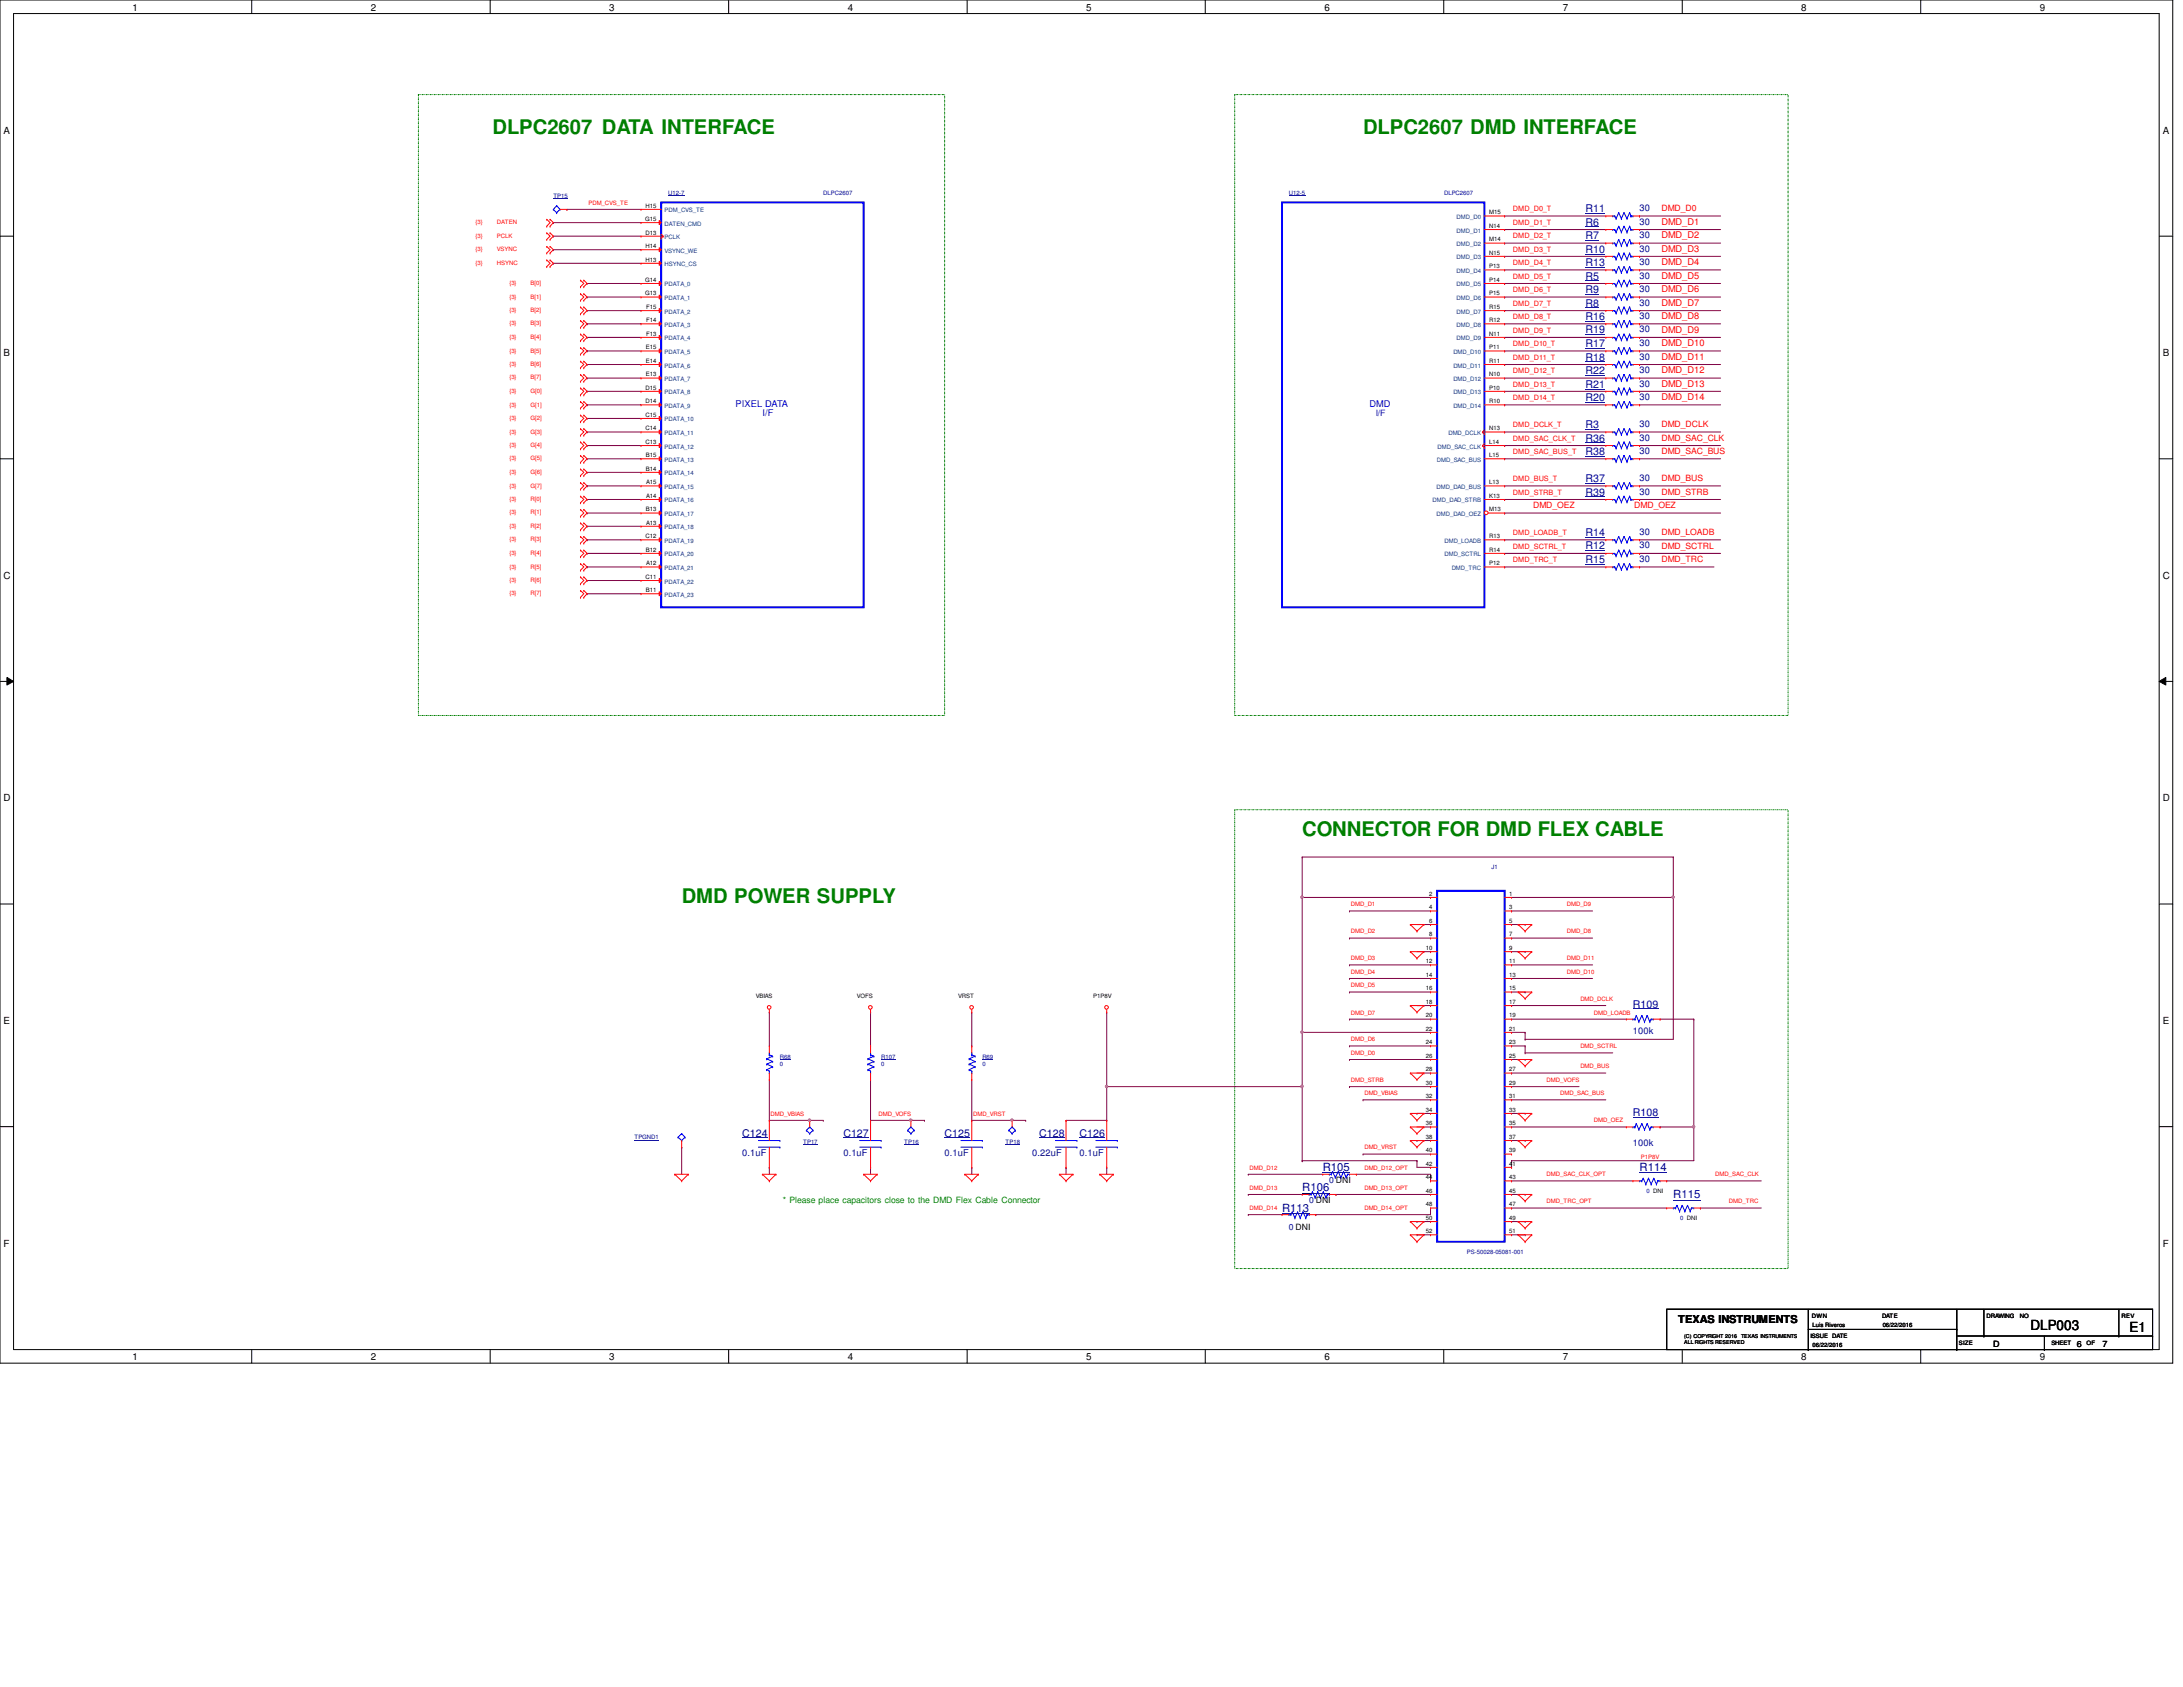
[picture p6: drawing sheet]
<svg xmlns="http://www.w3.org/2000/svg" width="279mm" height="216mm" viewBox="0 0 279 216" stroke-linecap="round" stroke-linejoin="round" font-family="sans-serif">
<defs><g id="words">
<g font-size="2.6" fill="#008000">
<text x="63" y="17.1">DLPC2607 DATA INTERFACE</text>
<text x="174.5" y="17.1">DLPC2607 DMD INTERFACE</text>
<text x="166.7" y="106.9">CONNECTOR FOR DMD FLEX CABLE</text>
<text x="87.2" y="115.6">DMD POWER SUPPLY</text>
</g>
<g font-size="1.8">
<text x="259.9" y="170.2">DLP003</text>
<text x="272.5" y="170.4">E1</text>
</g>
<g font-size="1.4" fill="#000080">
<text x="202.9" y="27.1">R11</text>
<text x="202.9" y="28.9">R6</text>
<text x="202.9" y="32.3">R10</text>
<text x="202.9" y="34">R13</text>
<text x="202.9" y="35.8">R5</text>
<text x="202.9" y="30.6">R7</text>
<text x="202.9" y="39.2">R8</text>
<text x="202.9" y="41">R16</text>
<text x="202.9" y="37.5">R9</text>
<text x="202.9" y="46.1">R18</text>
<text x="202.9" y="47.9">R22</text>
<text x="202.9" y="42.7">R19</text>
<text x="202.9" y="44.4">R17</text>
<text x="202.9" y="49.6">R21</text>
<text x="202.9" y="51.3">R20</text>
<text x="202.9" y="58.3">R38</text>
<text x="202.9" y="56.5">R36</text>
<text x="202.9" y="54.8">R3</text>
<text x="202.9" y="63.4">R39</text>
<text x="202.9" y="61.7">R37</text>
<text x="202.9" y="70.3">R12</text>
<text x="202.9" y="68.6">R14</text>
<text x="202.9" y="72.1">R15</text>
<text x="209" y="128.9">R109</text>
<text x="209" y="142.8">R108</text>
<text x="95" y="145.5">C124</text>
<text x="107.9" y="145.5">C127</text>
<text x="120.9" y="145.5">C125</text>
<text x="133" y="145.5">C128</text>
<text x="138.2" y="145.5">C126</text>
<text x="169.3" y="149.9">R105</text>
<text x="209.8" y="149.9">R114</text>
<text x="164.1" y="155.1">R113</text>
<text x="166.7" y="152.5">R106</text>
<text x="214.2" y="153.4">R115</text>
</g>
<text font-size="1.4" x="214.8" y="169.3">TEXAS INSTRUMENTS</text>
<g font-size="1.3">
<text x="17" y="1.4">1</text>
<text x="47.5" y="1.4">2</text>
<text x="78" y="1.4">3</text>
<text x="108.5" y="1.4">4</text>
<text x="139" y="1.4">5</text>
<text x="169.5" y="1.4">6</text>
<text x="200" y="1.4">7</text>
<text x="230.5" y="1.4">8</text>
<text x="261.1" y="1.4">9</text>
<text x=".5" y="17.1">A</text>
<text x="276.8" y="17.1">A</text>
<text x=".5" y="45.6">B</text>
<text x="276.8" y="45.6">B</text>
<text x=".5" y="74.1">C</text>
<text x="276.8" y="74.1">C</text>
<text x=".5" y="102.6">D</text>
<text x="276.8" y="102.6">D</text>
<text x=".5" y="131.1">E</text>
<text x="276.8" y="131.1">E</text>
<text x=".5" y="159.6">F</text>
<text x="276.8" y="159.6">F</text>
<text x="17" y="174.1">1</text>
<text x="47.5" y="174.1">2</text>
<text x="78" y="174.1">3</text>
<text x="108.5" y="174.1">4</text>
<text x="139" y="174.1">5</text>
<text x="169.5" y="174.1">6</text>
<text x="200" y="174.1">7</text>
<text x="230.5" y="174.1">8</text>
<text x="261.1" y="174.1">9</text>
</g>
<g font-size="1.2" fill="#000080">
<text x="209.8" y="27">30</text>
<text x="209.8" y="28.7">30</text>
<text x="209.8" y="32.2">30</text>
<text x="209.8" y="33.9">30</text>
<text x="209.8" y="35.6">30</text>
<text x="209.8" y="30.5">30</text>
<text x="209.8" y="39.1">30</text>
<text x="209.8" y="40.9">30</text>
<text x="209.8" y="37.4">30</text>
<text x="209.8" y="46">30</text>
<text x="209.8" y="47.8">30</text>
<text x="209.8" y="42.5">30</text>
<text x="209.8" y="44.3">30</text>
<text x="209.8" y="49.5">30</text>
<text x="209.8" y="51.2">30</text>
<text x="209.8" y="58.1">30</text>
<text x="209.8" y="56.4">30</text>
<text x="209.8" y="54.7">30</text>
<text x="209.8" y="63.3">30</text>
<text x="209.8" y="61.6">30</text>
<text x="209.8" y="70.2">30</text>
<text x="209.8" y="71.9">30</text>
<text x="209.8" y="68.5">30</text>
<text x="209" y="132.4">100k</text>
<text x="95" y="147.9">0.1uF</text>
<text x="107.9" y="147.9">0.1uF</text>
<text x="120.9" y="147.9">0.1uF</text>
<text x="132.1" y="147.9">0.22uF</text>
<text x="138.2" y="147.9">0.1uF</text>
<text x="209" y="146.7">100k</text>
</g>
<g font-size="1.2" fill="#f00">
<text x="212.6" y="28.8">DMD_D1</text>
<text x="212.6" y="30.5">DMD_D2</text>
<text x="212.6" y="32.2">DMD_D3</text>
<text x="212.6" y="35.7">DMD_D5</text>
<text x="212.6" y="34">DMD_D4</text>
<text x="212.6" y="40.9">DMD_D8</text>
<text x="212.6" y="37.4">DMD_D6</text>
<text x="212.6" y="39.2">DMD_D7</text>
<text x="212.6" y="47.8">DMD_D12</text>
<text x="212.6" y="46.1">DMD_D11</text>
<text x="212.6" y="44.3">DMD_D10</text>
<text x="212.6" y="42.6">DMD_D9</text>
<text x="212.6" y="51.2">DMD_D14</text>
<text x="212.6" y="49.5">DMD_D13</text>
</g>
<g font-size="1.2" fill="#00f">
<text x="94.1" y="52.1">PIXEL DATA</text>
<text x="97.6" y="53.3">I/F</text>
<text x="175.3" y="52.1">DMD</text>
</g>
<g font-size="1.1" fill="#f00">
<text x="212.6" y="27.1">DMD_D0</text>
<text x="212.6" y="56.4">DMD_SAC_CLK</text>
<text x="212.6" y="58.1">DMD_SAC_BUS</text>
<text x="212.6" y="54.7">DMD_DCLK</text>
<text x="196.2" y="65.1">DMD_OEZ</text>
<text x="209.2" y="65.1">DMD_OEZ</text>
<text x="212.6" y="63.3">DMD_STRB</text>
<text x="212.6" y="61.6">DMD_BUS</text>
<text x="212.6" y="68.5">DMD_LOADB</text>
<text x="212.6" y="72">DMD_TRC</text>
<text x="212.6" y="70.2">DMD_SCTRL</text>
</g>
<text font-size="1.1" fill="#00f" x="176.1" y="53.3">I/F</text>
<text font-size="1.1" fill="#008000" x="100.2" y="153.9">* Please place capacitors close to the DMD Flex Cable Connector</text>
<g font-size="1.1" fill="#000080">
<text x="167.6" y="153.9">0 DNI</text>
<text x="170.1" y="151.3">0 DNI</text>
<text x="165" y="157.4">0 DNI</text>
</g>
<g font-size="1.1">
<text x="255.1" y="172.3">D</text>
<text x="265.8" y="172.3">6</text>
<text x="269.1" y="172.3">7</text>
</g>
<g font-size=".9" fill="#f00">
<text x="193.6" y="27.1">DMD_D0_T</text>
<text x="193.6" y="28.8">DMD_D1_T</text>
<text x="193.6" y="34">DMD_D4_T</text>
<text x="193.6" y="30.5">DMD_D2_T</text>
<text x="193.6" y="32.2">DMD_D3_T</text>
<text x="193.6" y="35.7">DMD_D5_T</text>
<text x="193.6" y="37.4">DMD_D6_T</text>
<text x="193.6" y="40.9">DMD_D8_T</text>
<text x="193.6" y="39.2">DMD_D7_T</text>
<text x="193.6" y="44.3">DMD_D10_T</text>
<text x="193.6" y="46.1">DMD_D11_T</text>
<text x="193.6" y="47.8">DMD_D12_T</text>
<text x="193.6" y="42.6">DMD_D9_T</text>
<text x="193.6" y="49.5">DMD_D13_T</text>
<text x="193.6" y="51.2">DMD_D14_T</text>
<text x="193.6" y="54.7">DMD_DCLK_T</text>
<text x="193.6" y="58.1">DMD_SAC_BUS_T</text>
<text x="193.6" y="56.4">DMD_SAC_CLK_T</text>
<text x="193.6" y="61.6">DMD_BUS_T</text>
<text x="193.6" y="63.3">DMD_STRB_T</text>
<text x="193.6" y="68.5">DMD_LOADB_T</text>
<text x="193.6" y="70.2">DMD_SCTRL_T</text>
<text x="193.6" y="72">DMD_TRC_T</text>
</g>
<g font-size=".8" fill="#f00">
<text x="60.9" y="28.7">{3}</text>
<text x="63.6" y="28.7">DATEN</text>
<text x="75.3" y="26.2">PDM_CVS_TE</text>
<text x="60.9" y="30.4">{3}</text>
<text x="60.9" y="32.2">{3}</text>
<text x="60.9" y="33.9">{3}</text>
<text x="63.6" y="30.4">PCLK</text>
<text x="63.6" y="32.2">VSYNC</text>
<text x="63.6" y="33.9">HSYNC</text>
<text x="65.2" y="36.5">{3}</text>
<text x="65.2" y="38.2">{3}</text>
<text x="65.2" y="39.9">{3}</text>
<text x="65.2" y="41.7">{3}</text>
<text x="67.9" y="36.5">B[0]</text>
<text x="67.9" y="38.2">B[1]</text>
<text x="67.9" y="39.9">B[2]</text>
<text x="67.9" y="41.7">B[3]</text>
<text x="65.2" y="43.4">{3}</text>
<text x="65.2" y="45.1">{3}</text>
<text x="65.2" y="46.9">{3}</text>
<text x="67.9" y="43.4">B[4]</text>
<text x="67.9" y="45.1">B[5]</text>
<text x="67.9" y="46.9">B[6]</text>
<text x="65.2" y="50.3">{3}</text>
<text x="65.2" y="52">{3}</text>
<text x="65.2" y="53.8">{3}</text>
<text x="65.2" y="48.6">{3}</text>
<text x="67.9" y="48.6">B[7]</text>
<text x="67.9" y="50.3">G[0]</text>
<text x="67.9" y="52">G[1]</text>
<text x="67.9" y="53.8">G[2]</text>
<text x="65.2" y="55.5">{3}</text>
<text x="65.2" y="57.2">{3}</text>
<text x="65.2" y="58.9">{3}</text>
<text x="67.9" y="55.5">G[3]</text>
<text x="67.9" y="57.2">G[4]</text>
<text x="67.9" y="58.9">G[5]</text>
<text x="65.2" y="60.7">{3}</text>
<text x="65.2" y="62.4">{3}</text>
<text x="65.2" y="64.1">{3}</text>
<text x="65.2" y="65.8">{3}</text>
<text x="67.9" y="60.7">G[6]</text>
<text x="67.9" y="62.4">G[7]</text>
<text x="67.9" y="64.1">R[0]</text>
<text x="67.9" y="65.8">R[1]</text>
<text x="65.2" y="67.6">{3}</text>
<text x="65.2" y="69.3">{3}</text>
<text x="65.2" y="71">{3}</text>
<text x="67.9" y="67.6">R[2]</text>
<text x="67.9" y="69.3">R[3]</text>
<text x="67.9" y="71">R[4]</text>
<text x="65.2" y="72.8">{3}</text>
<text x="65.2" y="74.5">{3}</text>
<text x="65.2" y="76.2">{3}</text>
<text x="67.9" y="72.8">R[5]</text>
<text x="67.9" y="74.5">R[6]</text>
<text x="67.9" y="76.2">R[7]</text>
<text x="172.9" y="116">DMD_D1</text>
<text x="172.9" y="119.5">DMD_D2</text>
<text x="200.5" y="116">DMD_D9</text>
<text x="200.5" y="119.5">DMD_D8</text>
<text x="172.9" y="122.9">DMD_D3</text>
<text x="172.9" y="124.6">DMD_D4</text>
<text x="200.5" y="124.6">DMD_D10</text>
<text x="200.5" y="122.9">DMD_D11</text>
<text x="172.9" y="129.8">DMD_D7</text>
<text x="172.9" y="126.4">DMD_D5</text>
<text x="202.3" y="128.1">DMD_DCLK</text>
<text x="204" y="129.8">DMD_LOADB</text>
<text x="172.9" y="133.3">DMD_D6</text>
<text x="172.9" y="135">DMD_D0</text>
<text x="202.3" y="136.7">DMD_BUS</text>
<text x="202.3" y="134.2">DMD_SCTRL</text>
<text x="98.6" y="142.8">DMD_VBIAS</text>
<text x="112.4" y="142.8">DMD_VOFS</text>
<text x="124.5" y="142.8">DMD_VRST</text>
<text x="172.9" y="138.5">DMD_STRB</text>
<text x="174.6" y="140.2">DMD_VBIAS</text>
<text x="198" y="138.5">DMD_VOFS</text>
<text x="199.7" y="140.2">DMD_SAC_BUS</text>
<text x="204" y="143.6">DMD_OEZ</text>
<text x="159.9" y="149.7">DMD_D12</text>
<text x="174.6" y="147.1">DMD_VRST</text>
<text x="174.6" y="149.7">DMD_D12_OPT</text>
<text x="210" y="148.4">P1P8V</text>
<text x="159.9" y="152.3">DMD_D13</text>
<text x="159.9" y="154.9">DMD_D14</text>
<text x="174.6" y="152.3">DMD_D13_OPT</text>
<text x="174.6" y="154.9">DMD_D14_OPT</text>
<text x="198" y="150.5">DMD_SAC_CLK_OPT</text>
<text x="198" y="154">DMD_TRC_OPT</text>
<text x="219.5" y="150.5">DMD_SAC_CLK</text>
<text x="221.3" y="154">DMD_TRC</text>
</g>
<g font-size=".8" fill="#000080">
<text x="70.8" y="25.4">TP15</text>
<text x="85.5" y="24.9">U12-7</text>
<text x="105.4" y="24.9">DLPC2607</text>
<text x="165" y="24.9">U12-5</text>
<text x="184.8" y="24.9">DLPC2607</text>
<text x="190.9" y="111.3">J1</text>
<text x="99.8" y="136.5">0</text>
<text x="99.8" y="135.5">R68</text>
<text x="112.8" y="136.5">0</text>
<text x="112.8" y="135.5">R107</text>
<text x="125.7" y="136.5">0</text>
<text x="125.7" y="135.5">R69</text>
<text x="81.2" y="145.8">TPGND1</text>
<text x="102.8" y="146.3">TP17</text>
<text x="115.7" y="146.3">TP16</text>
<text x="128.7" y="146.3">TP18</text>
<text x="210.7" y="152.7">0 DNI</text>
<text x="187.7" y="160.5">PS-50028-05081-001</text>
<text x="215.1" y="156.2">0 DNI</text>
</g>
<g font-size=".8">
<text x="82.6" y="28.3">G15</text>
<text x="82.6" y="26.6">H15</text>
<text x="190.6" y="27.4">M15</text>
<text x="190.6" y="29.2">N14</text>
<text x="82.6" y="30">D13</text>
<text x="82.6" y="33.5">H13</text>
<text x="82.6" y="31.7">H14</text>
<text x="190.6" y="30.9">M14</text>
<text x="190.6" y="32.6">N15</text>
<text x="190.6" y="34.3">P13</text>
<text x="82.6" y="36.1">G14</text>
<text x="82.6" y="37.8">G13</text>
<text x="82.7" y="39.5">F15</text>
<text x="82.7" y="41.2">F14</text>
<text x="190.6" y="41.2">R12</text>
<text x="190.6" y="36.1">P14</text>
<text x="190.6" y="37.8">P15</text>
<text x="190.6" y="39.5">R15</text>
<text x="82.7" y="44.7">E15</text>
<text x="82.7" y="46.4">E14</text>
<text x="82.7" y="43">F13</text>
<text x="190.6" y="44.7">P11</text>
<text x="190.6" y="46.4">R11</text>
<text x="190.6" y="43">N11</text>
<text x="82.6" y="53.3">C15</text>
<text x="82.6" y="49.9">D15</text>
<text x="82.6" y="51.6">D14</text>
<text x="82.7" y="48.2">E13</text>
<text x="190.6" y="48.2">N10</text>
<text x="190.6" y="49.9">P10</text>
<text x="190.6" y="51.6">R10</text>
<text x="82.6" y="55.1">C14</text>
<text x="82.6" y="56.8">C13</text>
<text x="82.7" y="58.5">B15</text>
<text x="190.6" y="55.1">N13</text>
<text x="190.6" y="58.5">L15</text>
<text x="190.6" y="56.8">L14</text>
<text x="82.7" y="60.2">B14</text>
<text x="82.7" y="65.4">B13</text>
<text x="82.7" y="62">A15</text>
<text x="82.7" y="63.7">A14</text>
<text x="190.6" y="62">L13</text>
<text x="190.6" y="65.4">M13</text>
<text x="190.6" y="63.7">K13</text>
<text x="82.6" y="68.9">C12</text>
<text x="82.7" y="70.6">B12</text>
<text x="82.7" y="67.1">A13</text>
<text x="190.6" y="68.9">R13</text>
<text x="190.6" y="70.6">R14</text>
<text x="82.6" y="74.1">C11</text>
<text x="82.7" y="75.8">B11</text>
<text x="82.7" y="72.3">A12</text>
<text x="190.6" y="72.3">P12</text>
<text x="182.9" y="114.6">2</text>
<text x="182.9" y="118.1">6</text>
<text x="182.9" y="116.4">4</text>
<text x="182.9" y="119.8">8</text>
<text x="193.2" y="114.6">1</text>
<text x="193.2" y="116.4">3</text>
<text x="193.2" y="118.1">5</text>
<text x="193.2" y="119.8">7</text>
<text x="182.5" y="121.6">10</text>
<text x="182.5" y="123.3">12</text>
<text x="182.5" y="125">14</text>
<text x="193.2" y="121.6">9</text>
<text x="193.2" y="123.3">11</text>
<text x="193.2" y="125">13</text>
<text x="96.7" y="127.7">VBIAS</text>
<text x="109.7" y="127.7">VOFS</text>
<text x="122.6" y="127.7">VRST</text>
<text x="139.9" y="127.7">P1P8V</text>
<text x="182.5" y="126.7">16</text>
<text x="182.5" y="128.5">18</text>
<text x="182.5" y="130.2">20</text>
<text x="182.5" y="131.9">22</text>
<text x="193.2" y="126.7">15</text>
<text x="193.2" y="128.5">17</text>
<text x="193.2" y="130.2">19</text>
<text x="193.2" y="131.9">21</text>
<text x="182.5" y="133.6">24</text>
<text x="182.5" y="135.4">26</text>
<text x="182.5" y="137.1">28</text>
<text x="193.2" y="133.6">23</text>
<text x="193.2" y="135.4">25</text>
<text x="193.2" y="137.1">27</text>
<text x="182.5" y="138.9">30</text>
<text x="182.5" y="140.5">32</text>
<text x="182.5" y="142.3">34</text>
<text x="193.2" y="138.9">29</text>
<text x="193.2" y="140.5">31</text>
<text x="193.2" y="142.3">33</text>
<text x="182.5" y="144">36</text>
<text x="182.5" y="145.8">38</text>
<text x="182.5" y="147.5">40</text>
<text x="182.5" y="149.2">42</text>
<text x="193.2" y="144">35</text>
<text x="193.2" y="145.8">37</text>
<text x="193.2" y="147.5">39</text>
<text x="193.2" y="149.2">41</text>
<text x="182.5" y="150.9">44</text>
<text x="182.5" y="152.7">46</text>
<text x="182.5" y="154.4">48</text>
<text x="193.2" y="150.9">43</text>
<text x="193.2" y="152.7">45</text>
<text x="193.2" y="154.4">47</text>
<text x="182.5" y="156.1">50</text>
<text x="182.5" y="157.8">52</text>
<text x="193.2" y="156.1">49</text>
<text x="193.2" y="157.8">51</text>
<text x="231.7" y="171.2">ISSUE DATE</text>
<text x="231.9" y="168.6">DWN</text>
<text x="232" y="169.8">Luis Riveros</text>
<text x="232" y="172.4">06/22/2016</text>
<text x="240.9" y="168.7">DATE</text>
<text x="241" y="169.8">06/22/2016</text>
<text x="250.7" y="172.2">SIZE</text>
<text x="254.3" y="168.7">DRAWING</text>
<text x="258.5" y="168.7">NO</text>
<text x="262.6" y="172.2">SHEET</text>
<text x="267" y="172.2">OF</text>
<text x="271.5" y="168.6">REV</text>
</g>
<g font-size=".8" fill="#004080">
<text x="85" y="28.9">DATEN_CMD</text>
<text x="85" y="27.2">PDM_CVS_TE</text>
<text x="186.4" y="28">DMD_D0</text>
<text x="186.4" y="29.8">DMD_D1</text>
<text x="85" y="30.6">PCLK</text>
<text x="85" y="34.1">HSYNC_CS</text>
<text x="85" y="32.3">VSYNC_WE</text>
<text x="186.4" y="31.5">DMD_D2</text>
<text x="186.4" y="33.2">DMD_D3</text>
<text x="186.4" y="34.9">DMD_D4</text>
<text x="85" y="36.7">PDATA_0</text>
<text x="85" y="38.4">PDATA_1</text>
<text x="85" y="40.1">PDATA_2</text>
<text x="85" y="41.8">PDATA_3</text>
<text x="186.4" y="41.8">DMD_D8</text>
<text x="186.4" y="36.7">DMD_D5</text>
<text x="186.4" y="38.4">DMD_D6</text>
<text x="186.4" y="40.1">DMD_D7</text>
<text x="85" y="43.6">PDATA_4</text>
<text x="85" y="45.3">PDATA_5</text>
<text x="85" y="47">PDATA_6</text>
<text x="186" y="45.3">DMD_D10</text>
<text x="186" y="47">DMD_D11</text>
<text x="186.4" y="43.6">DMD_D9</text>
<text x="85" y="53.9">PDATA_10</text>
<text x="85" y="48.8">PDATA_7</text>
<text x="85" y="50.5">PDATA_8</text>
<text x="85" y="52.2">PDATA_9</text>
<text x="186" y="48.8">DMD_D12</text>
<text x="186" y="50.5">DMD_D13</text>
<text x="186" y="52.2">DMD_D14</text>
<text x="85" y="55.7">PDATA_11</text>
<text x="85" y="57.4">PDATA_12</text>
<text x="85" y="59.1">PDATA_13</text>
<text x="183.9" y="59.1">DMD_SAC_BUS</text>
<text x="184" y="57.4">DMD_SAC_CLK</text>
<text x="185.4" y="55.7">DMD_DCLK</text>
<text x="85" y="60.8">PDATA_14</text>
<text x="85" y="62.6">PDATA_15</text>
<text x="85" y="64.3">PDATA_16</text>
<text x="183.3" y="64.3">DMD_DAD_STRB</text>
<text x="183.9" y="62.6">DMD_DAD_BUS</text>
<text x="85" y="66">PDATA_17</text>
<text x="85" y="67.7">PDATA_18</text>
<text x="85" y="69.5">PDATA_19</text>
<text x="85" y="71.2">PDATA_20</text>
<text x="183.9" y="66">DMD_DAD_OEZ</text>
<text x="184.9" y="69.5">DMD_LOADB</text>
<text x="184.9" y="71.2">DMD_SCTRL</text>
<text x="85" y="72.9">PDATA_21</text>
<text x="85" y="74.7">PDATA_22</text>
<text x="85" y="76.4">PDATA_23</text>
<text x="185.8" y="72.9">DMD_TRC</text>
</g>
<g font-size=".7">
<text x="215.6" y="171.3">(C) COPYRIGHT 2016</text>
<text x="215.6" y="172">ALL RIGHTS RESERVED</text>
<text x="222.8" y="171.3">TEXAS INSTRUMENTS</text>
</g>
</g></defs>
<path d="M0 0h278.1v174.5h-278.1zM1.7 1.7h274.7v171h-274.7z" fill="none" stroke="#000" stroke-width=".13"/>
<g fill="#fff">
<path d="M17 .2h.7v1.4h-.7z"/>
<path d="M17 172.9h.7v1.4h-.7z"/>
</g>
<path d="M32.2 0v1.7M32.2 172.7v1.8" fill="none" stroke="#000" stroke-width=".13"/>
<g fill="#fff">
<path d="M47.5 .2h.6v1.4h-.6z"/>
<path d="M47.5 172.9h.6v1.4h-.6z"/>
</g>
<path d="M62.7 0v1.7M62.7 172.7v1.8" fill="none" stroke="#000" stroke-width=".13"/>
<g fill="#fff">
<path d="M78 .2h.7v1.4h-.7z"/>
<path d="M78 172.9h.7v1.4h-.7z"/>
</g>
<path d="M93.3 0v1.7M93.3 172.7v1.8" fill="none" stroke="#000" stroke-width=".13"/>
<g fill="#fff">
<path d="M108.5 .2h.7v1.4h-.7z"/>
<path d="M108.5 172.9h.7v1.4h-.7z"/>
</g>
<path d="M123.8 0v1.7M123.8 172.7v1.8" fill="none" stroke="#000" stroke-width=".13"/>
<g fill="#fff">
<path d="M139 .2h.7v1.4h-.7z"/>
<path d="M139 172.9h.7v1.4h-.7z"/>
</g>
<path d="M154.3 0v1.7M154.3 172.7v1.8" fill="none" stroke="#000" stroke-width=".13"/>
<g fill="#fff">
<path d="M169.5 .2h.7v1.4h-.7z"/>
<path d="M169.5 172.9h.7v1.4h-.7z"/>
</g>
<path d="M184.8 0v1.7M184.8 172.7v1.8" fill="none" stroke="#000" stroke-width=".13"/>
<g fill="#fff">
<path d="M200 .2h.7v1.4h-.7z"/>
<path d="M200 172.9h.7v1.4h-.7z"/>
</g>
<path d="M215.3 0v1.7M215.3 172.7v1.8" fill="none" stroke="#000" stroke-width=".13"/>
<g fill="#fff">
<path d="M230.5 .2h.7v1.4h-.7z"/>
<path d="M230.5 172.9h.7v1.4h-.7z"/>
</g>
<path d="M245.8 0v1.7M245.8 172.7v1.8" fill="none" stroke="#000" stroke-width=".13"/>
<g fill="#fff">
<path d="M261.1 .2h.6v1.4h-.6z"/>
<path d="M261.1 172.9h.6v1.4h-.6z"/>
<path d="M.5 16h.8v1.4h-.8z"/>
<path d="M276.8 16h.8v1.4h-.8z"/>
<path d="M.5 44.4h.8v1.4h-.8z"/>
<path d="M276.8 44.4h.8v1.4h-.8z"/>
</g>
<path d="M0 30.2h1.7M276.4 30.2h1.7" fill="none" stroke="#000" stroke-width=".13"/>
<g fill="#fff">
<path d="M.5 72.9h.9v1.4h-.9z"/>
<path d="M276.8 72.9h.9v1.4h-.9z"/>
</g>
<path d="M0 58.7h1.7M276.4 58.7h1.7" fill="none" stroke="#000" stroke-width=".13"/>
<g fill="#fff">
<path d="M.5 101.4h.9v1.4h-.9z"/>
<path d="M276.8 101.4h.9v1.4h-.9z"/>
</g>
<path d="M0 87.2h1.7M.9 86.7l.8 .5-.8 .5zM276.4 87.2l.8-.5v1zM276.4 87.2h1.7" fill="none" stroke="#000" stroke-width=".13"/>
<path d="M.9 86.7l.8 .5-.8 .5zM276.4 87.2l.8-.5v1z" fill="#000"/>
<g fill="#fff">
<path d="M.5 129.9h.8v1.4h-.8z"/>
<path d="M276.8 129.9h.8v1.4h-.8z"/>
</g>
<path d="M0 115.7h1.7M276.4 115.7h1.7" fill="none" stroke="#000" stroke-width=".13"/>
<g fill="#fff">
<path d="M.5 158.4h.7v1.4h-.7z"/>
<path d="M276.8 158.4h.8v1.4h-.8z"/>
</g>
<path d="M0 144.2h1.7M276.4 144.2h1.7" fill="none" stroke="#000" stroke-width=".13"/>
<path d="M53.6 12.1h67.3v79.5h-67.3zM158 12.1h70.9v79.5h-70.9zM158 103.6h70.9v58.7h-70.9z" fill="none" stroke="#008000" stroke-width=".13" stroke-dasharray=".2 .2 0 .2"/>
<g fill="none" stroke="#800040" stroke-width=".13">
<path d="M70.8 30.2h.1M70.8 28.5h.1M70.8 32h.1M70.8 33.7h.1M70.8 30.2h11.2M70.8 28.5h11.2M70.8 32h11.2M70.8 33.7h11.2M72.6 26.8h.1M72.6 26.8h9.4M75.1 36.3h.1M75.1 38h.1"/>
<path d="M75.1 39.8h.1M75.1 38h6.9M75.1 36.3h6.9M75.1 39.8h6.9M192.6 27.6h.1M192.6 38h.1M192.6 34.5h.1M192.6 31.1h.1M192.6 29.4h.1M192.6 32.8h.1M192.6 36.3h.1M192.6 39.8h.1"/>
<path d="M192.6 27.6h12.9M192.6 38h12.9M192.6 34.5h12.9M192.6 31.1h12.9M192.6 29.4h12.9M192.6 32.8h12.9M192.6 36.3h12.9M192.6 39.8h12.9M209.8 29.4h.1M209.8 31.1h.1M209.8 32.8h.1M209.8 38h.1"/>
<path d="M209.8 36.3h.1M209.8 34.5h.1M209.8 39.8h.1M209.8 27.6h.1M209.8 27.6h10.4M209.8 38h10.4M209.8 34.5h10.4M209.8 31.1h10.4M209.8 29.4h10.4M209.8 32.8h10.4M209.8 36.3h10.4M209.8 39.8h10.4"/>
<path d="M75.1 44.9h.1M75.1 48.4h.1M75.1 51.8h.1M75.1 46.7h.1M75.1 41.4h.1M75.1 50.1h.1M75.1 43.2h.1M75.1 57h.1M75.1 53.6h.1M75.1 55.3h.1M75.1 58.7h.1M75.1 57h6.9"/>
<path d="M75.1 58.7h6.9M75.1 55.3h6.9M75.1 44.9h6.9M75.1 51.8h6.9M75.1 50.1h6.9M75.1 48.4h6.9M75.1 46.7h6.9M75.1 43.2h6.9M75.1 41.4h6.9M75.1 53.6h6.9M192.6 55.3h.1M192.6 58.7h.1"/>
<path d="M192.6 57h.1M192.6 44.9h.1M192.6 46.7h.1M192.6 48.4h.1M192.6 50.1h.1M192.6 51.8h.1M192.6 41.4h.1M192.6 43.2h.1M192.6 57h12.9M192.6 58.7h12.9M192.6 55.3h12.9M192.6 44.9h12.9"/>
<path d="M192.6 51.8h12.9M192.6 50.1h12.9M192.6 48.4h12.9M192.6 46.7h12.9M192.6 43.2h12.9M192.6 41.4h12.9M209.8 57h.1M209.8 58.7h.1M209.8 51.8h.1M209.8 50.1h.1M209.8 48.4h.1M209.8 46.7h.1"/>
<path d="M209.8 44.9h.1M209.8 43.2h.1M209.8 41.4h.1M209.8 55.3h.1M209.8 57h10.4M209.8 58.7h10.4M209.8 55.3h10.4M209.8 44.9h10.4M209.8 51.8h10.4M209.8 50.1h10.4M209.8 48.4h10.4M209.8 46.7h10.4"/>
<path d="M209.8 43.2h10.4M209.8 41.4h10.4M75.1 67.4h.1M75.1 63.9h.1M75.1 60.5h.1M75.1 69.1h.1M75.1 62.2h.1M75.1 65.7h.1M75.1 74.3h.1M75.1 72.6h.1M75.1 70.8h.1M75.1 76h.1"/>
<path d="M75.1 69.1h6.9M75.1 63.9h6.9M75.1 62.2h6.9M75.1 70.8h6.9M75.1 72.6h6.9M75.1 65.7h6.9M75.1 67.4h6.9M75.1 60.5h6.9M75.1 74.3h6.9M75.1 76h6.9M192.6 62.2h.1M192.6 63.9h.1"/>
<path d="M192.6 69.1h.1M192.6 70.8h.1M192.6 72.6h.1M192.6 65.7h.1M192.6 69.1h12.9M192.6 63.9h12.9M192.6 62.2h12.9M192.6 70.8h12.9M192.6 72.6h12.9M192.6 65.7h27.6M209.8 69.1h.1M209.8 63.9h.1"/>
<path d="M209.8 62.2h.1M209.8 72.6h.1M209.8 70.8h.1M209.8 69.1h10.4M209.8 63.9h10.4M209.8 62.2h10.4M209.8 70.8h10.4M209.8 72.6h9.6M141.6 139.1h.1M141.6 129.5v9.6M98.5 149.4h.1M98.5 149.4v.9"/>
<path d="M111.4 149.4h.1M111.4 149.4v.9M124.4 149.4h.1M124.4 149.4v.9M136.4 143.4h.1M136.4 149.4h.1M136.4 143.4h5.2M136.4 149.4v.9M141.6 149.4h.1M141.6 149.4v.9"/>
</g>
<path d="M141.5 138.9h.2v.2h-.2z" fill-rule="evenodd" fill="#f0f"/>
<path d="M141.5 138.9h.2v.2h-.2z" fill="none" stroke="#f0f" stroke-width=".13"/>
<path d="M87.2 146.8h.1M87.2 146.8v3.5M124.4 143.4h5.1M129.5 143.4h.1" fill="none" stroke="#800040" stroke-width=".13"/>
<path d="M129.4 143.2h.2v.3h-.2z" fill-rule="evenodd" fill="#f0f"/>
<path d="M129.4 143.2h.2v.3h-.2z" fill="none" stroke="#f0f" stroke-width=".13"/>
<path d="M111.4 143.4h5.2M116.6 143.4h.1" fill="none" stroke="#800040" stroke-width=".13"/>
<path d="M116.4 143.2h.3v.3h-.3z" fill-rule="evenodd" fill="#f0f"/>
<path d="M116.4 143.2h.3v.3h-.3z" fill="none" stroke="#f0f" stroke-width=".13"/>
<path d="M193.5 114.9h20.7M214.2 114.9h.1M98.5 143.4h5.1M103.6 143.4h.1" fill="none" stroke="#800040" stroke-width=".13"/>
<path d="M214 114.7h.2v.2h-.2z" fill-rule="evenodd" fill="#f0f"/>
<path d="M214 114.7h.2v.2h-.2z" fill="none" stroke="#f0f" stroke-width=".13"/>
<g fill="none" stroke="#800040" stroke-width=".13">
<path d="M193.5 116.6h.1M193.5 118.3h1.7M193.5 116.6h10.3M195.2 118.3h.1M193.5 120.1h.1M193.5 125.2h.1M193.5 123.5h.1M193.5 128.7h.1M193.5 130.4h.1M193.5 139.1h.1M193.5 137.3h.1M193.5 127h1.7"/>
<path d="M193.5 121.8h1.7M193.5 135.6h1.7M193.5 120.1h10.3M193.5 125.2h10.3M193.5 123.5h10.3M193.5 128.7h12M193.5 130.4h14.7M193.5 139.1h8.6M193.5 137.3h12M195.2 133h.1M195.2 127h.1M195.2 121.8h.1"/>
<path d="M195.2 135.6h.1M195.2 134.7h.1M195.2 133h19M195.2 134.7h11.2M216.8 130.4h.1M216.8 130.4v13.8M193.5 148.5h.1M193.5 140.8h.1M193.5 144.2h.1M193.5 148.5h23.3M193.5 156.3h1.7M193.5 152.9h1.7"/>
<path d="M193.5 146h1.7M193.5 142.5h1.7M193.5 140.8h12M193.5 144.2h14.7M195.2 156.3h.1M195.2 152.9h.1M195.2 146h.1M195.2 142.5h.1"/>
</g>
<path d="M216.7 144.1h.2v.2h-.2z" fill-rule="evenodd" fill="#f0f"/>
<path d="M216.7 144.1h.2v.2h-.2z" fill="none" stroke="#f0f" stroke-width=".13"/>
<g fill="none" stroke="#800040" stroke-width=".13">
<path d="M98.5 129.5h.1M98.5 129.5v4.4M98.5 138.2v5.2M111.4 129.5h.1M111.4 129.5v4.4M111.4 138.2v5.2M124.4 133.9h.1M124.4 129.5v4.4M124.4 138.2v5.2M212.5 130.4h.1M212.5 130.4h4.3M98.5 143.4h.1"/>
<path d="M103.6 143.4h1.8M105.4 143.4h.1M111.4 143.4h.1M124.4 143.4h.1M193.5 151.1h.1M193.5 154.6h.1M193.5 151.1h15.5M193.5 154.6h19.8M212.5 144.2h.1M212.5 144.2h4.3M213.3 151.1h.1M213.3 151.1h12.1"/>
<path d="M216.8 144.2h.1M216.8 144.2v4.3M217.6 154.6h.1M217.6 154.6h7.8"/>
</g>
<path d="M103.5 143.2h.2v.3h-.2z" fill-rule="evenodd" fill="#f0f"/>
<path d="M103.5 143.2h.2v.3h-.2z" fill="none" stroke="#f0f" stroke-width=".13"/>
<path d="M166.7 114.9h16.4M183.1 114.9h.1M116.6 143.4h1.7M118.3 143.4h.1M129.5 143.4h1.8M131.3 143.4h.1" fill="none" stroke="#800040" stroke-width=".13"/>
<path d="M166.5 114.7h.2v.2h-.2z" fill-rule="evenodd" fill="#f0f"/>
<path d="M166.5 114.7h.2v.2h-.2z" fill="none" stroke="#f0f" stroke-width=".13"/>
<g fill="none" stroke="#800040" stroke-width=".13">
<path d="M166.7 114.9v24.2M172.7 116.6h.1M172.7 116.6h10.4M181.4 118.3h1.7M183.1 118.3h.1M166.7 132.1h.1M166.7 139.1h.1M166.7 132.1h16.4M172.7 133.9h.1M172.7 130.4h.1M172.7 135.6h.1M172.7 120.1h.1"/>
<path d="M172.7 123.5h.1M172.7 125.2h.1M172.7 127h.1M172.7 139.1h.1M172.7 133.9h10.4M172.7 130.4h10.4M172.7 135.6h10.4M172.7 120.1h10.4M172.7 123.5h10.4M172.7 125.2h10.4M172.7 127h10.4M172.7 139.1h10.4"/>
<path d="M181.4 121.8h1.7M181.4 128.7h1.7M181.4 137.3h1.7M183.1 132.1h.1M183.1 121.8h.1M183.1 128.7h.1M183.1 137.3h.1M159.8 150.3h.1M159.8 152.9h.1M159.8 155.4h.1M159.8 150.3h9.5M159.8 152.9h6.9"/>
<path d="M159.8 155.4h4.3M166.7 148.5h.1M166.7 148.5h14.7M168.4 155.4h.1M168.4 155.4h14.7M171 152.9h.1M171 152.9h12.1M173.6 150.3h.1M173.6 150.3h9.5M174.5 140.8h.1M174.5 147.7h.1M174.5 140.8h8.6"/>
<path d="M174.5 147.7h8.6M181.4 142.5h.1M181.4 146h.1M181.4 156.3h.1M181.4 142.5h1.7M181.4 144.2h1.7M181.4 146h1.7M181.4 156.3h1.7M183.1 144.2h.1"/>
</g>
<path d="M166.5 132h.2v.2h-.2z" fill-rule="evenodd" fill="#f0f"/>
<path d="M166.5 132h.2v.2h-.2z" fill="none" stroke="#f0f" stroke-width=".13"/>
<path d="M166.5 138.9h.2v.2h-.2z" fill-rule="evenodd" fill="#f0f"/>
<path d="M166.5 138.9h.2v.2h-.2z" fill="none" stroke="#f0f" stroke-width=".13"/>
<g fill="none" stroke="#800040" stroke-width=".13">
<path d="M166.7 109.7h.1M166.7 114.9h.1M166.7 109.7h47.5M166.7 109.7v5.2M214.2 114.9h.1M214.2 109.7h.1M214.2 109.7v23.3M166.7 139.1h.1M166.7 139.1v9.4M166.7 139.1h-25.1v4.3M193.5 132.1h.1M193.5 133.9h.1"/>
<path d="M193.5 132.1h1.7M193.5 133.9h1.7M195.2 132.1h.1M195.2 133.9h.1M195.2 132.1v.9M195.2 133.9v.8M141.6 143.4h.1M166.7 148.5h.1M181.4 158h.1M181.4 148.5h.1M181.4 158h1.7M181.4 148.5v.9h1.7"/>
<path d="M183.1 154.6h.1M183.1 149.4h.1M183.1 151.1h.1M183.1 150.3v.8M183.1 154.6v.8M193.5 149.4h.1M193.5 158h1.7M193.5 148.5v.9M195.2 158h.1"/>
</g>
<g fill="none" stroke="#f00" stroke-width=".13">
<path d="M70 28.1h.1M70 29h.1M70 29.8h.1M70 30.6h.1M70 31.5h.1M70 32.4h.1M70 33.3h.1M70 34.1h.1M70 28.1l.4 .4-.4 .5M70 29.8l.4 .4-.4 .4M70 31.5l.4 .5-.4 .4M70 33.3l.4 .4-.4 .4"/>
<path d="M70.4 29h.1M70.4 28.1h.1M70.4 30.6h.1M70.4 29.8h.1M70.4 32.4h.1M70.4 31.5h.1M70.4 34.1h.1M70.4 33.3h.1M70.4 28.1l.4 .4-.4 .5M70.4 29.8l.4 .4-.4 .4M70.4 31.5l.4 .5-.4 .4M70.4 33.3l.4 .4-.4 .4"/>
<path d="M74.3 35.9h.1M74.3 36.7h.1M74.3 37.6h.1M74.3 38.4h.1M74.3 39.3h.1M74.3 35.9l.4 .4-.4 .4M74.3 37.6l.4 .4-.4 .4M74.3 39.3l.4 .5-.4 .4M74.7 36.7h.1M74.7 35.9h.1M74.7 38.4h.1M74.7 37.6h.1"/>
<path d="M74.7 39.3h.1M74.7 37.6l.4 .4-.4 .4M74.7 35.9l.4 .4-.4 .4M74.7 39.3l.4 .5-.4 .4M74.3 40.2h.1M74.3 41h.1M74.3 41.9h.1M74.3 42.8h.1M74.3 43.6h.1M74.3 44.5h.1M74.3 45.3h.1M74.3 46.2h.1"/>
<path d="M74.3 47.1h.1M74.3 47.9h.1M74.3 48.8h.1M74.3 49.7h.1M74.3 50.5h.1M74.3 51.4h.1M74.3 52.2h.1M74.3 53.1h.1M74.3 54h.1M74.3 54.9h.1M74.3 55.7h.1M74.3 56.6h.1"/>
<path d="M74.3 57.4h.1M74.3 58.3h.1M74.3 59.2h.1M74.3 41l.4 .4-.4 .5M74.3 42.8l.4 .4-.4 .4M74.3 44.5l.4 .4-.4 .4M74.3 46.2l.4 .5-.4 .4M74.3 47.9l.4 .5-.4 .4M74.3 49.7l.4 .4-.4 .4M74.3 51.4l.4 .4-.4 .4M74.3 53.1l.4 .5-.4 .4M74.3 54.9l.4 .4-.4 .4"/>
<path d="M74.3 56.6l.4 .4-.4 .4M74.3 58.3l.4 .4-.4 .5M74.7 40.2h.1M74.7 41.9h.1M74.7 41h.1M74.7 43.6h.1M74.7 42.8h.1M74.7 45.3h.1M74.7 44.5h.1M74.7 47.1h.1M74.7 46.2h.1M74.7 48.8h.1"/>
<path d="M74.7 47.9h.1M74.7 50.5h.1M74.7 49.7h.1M74.7 52.2h.1M74.7 51.4h.1M74.7 54h.1M74.7 53.1h.1M74.7 55.7h.1M74.7 54.9h.1M74.7 57.4h.1M74.7 56.6h.1M74.7 59.2h.1"/>
<path d="M74.7 58.3h.1M74.7 41l.4 .4-.4 .5M74.7 42.8l.4 .4-.4 .4M74.7 44.5l.4 .4-.4 .4M74.7 46.2l.4 .5-.4 .4M74.7 47.9l.4 .5-.4 .4M74.7 49.7l.4 .4-.4 .4M74.7 51.4l.4 .4-.4 .4M74.7 53.1l.4 .5-.4 .4M74.7 54.9l.4 .4-.4 .4M74.7 56.6l.4 .4-.4 .4M74.7 58.3l.4 .4-.4 .5"/>
<path d="M74.3 60h.1M74.3 60.9h.1M74.3 61.8h.1M74.3 62.6h.1M74.3 63.5h.1M74.3 64.3h.1M74.3 65.2h.1M74.3 66.1h.1M74.3 66.9h.1M74.3 67.8h.1M74.3 68.7h.1M74.3 69.5h.1"/>
<path d="M74.3 70.4h.1M74.3 71.2h.1M74.3 72.1h.1M74.3 73h.1M74.3 73.8h.1M74.3 74.7h.1M74.3 75.6h.1M74.3 76.5h.1M74.3 60l.4 .5-.4 .4M74.3 61.8l.4 .4-.4 .4M74.3 63.5l.4 .4-.4 .4M74.3 65.2l.4 .5-.4 .4"/>
<path d="M74.3 66.9l.4 .5-.4 .4M74.3 68.7l.4 .4-.4 .4M74.3 70.4l.4 .4-.4 .4M74.3 72.1l.4 .5-.4 .4M74.3 73.8l.4 .5-.4 .4M74.3 75.6l.4 .4-.4 .5M74.7 60.9h.1M74.7 60h.1M74.7 62.6h.1M74.7 61.8h.1M74.7 64.3h.1M74.7 63.5h.1"/>
<path d="M74.7 66.1h.1M74.7 65.2h.1M74.7 67.8h.1M74.7 66.9h.1M74.7 69.5h.1M74.7 68.7h.1M74.7 71.2h.1M74.7 70.4h.1M74.7 73h.1M74.7 72.1h.1M74.7 74.7h.1M74.7 73.8h.1"/>
<path d="M74.7 76.5h.1M74.7 75.6h.1M74.7 60l.4 .5-.4 .4M74.7 61.8l.4 .4-.4 .4M74.7 63.5l.4 .4-.4 .4M74.7 65.2l.4 .5-.4 .4M74.7 66.9l.4 .5-.4 .4M74.7 68.7l.4 .4-.4 .4M74.7 70.4l.4 .4-.4 .4M74.7 72.1l.4 .5-.4 .4M74.7 73.8l.4 .5-.4 .4M74.7 75.6l.4 .4-.4 .5"/>
<path d="M180.5 118.3h.1M180.5 118.3h1.7M180.5 118.3l.9 .9M181.4 119.2h.1M182.2 118.3h.1M182.2 118.3l-.8 .9M194.3 118.3h.1M194.3 118.3h1.7M194.3 118.3l.9 .9M195.2 119.2h.1M196 118.3h.1M196 118.3l-.8 .9"/>
<path d="M98.3 128.8h.3l.1 .1-.1 .2-.2 .1-.1-.1zM98.5 129.5h.1M98.5 129.2v.3M111.2 128.8h.4v.1v.2l-.2 .1-.2-.1zM111.4 129.5h.1M111.4 129.2v.3M124.2 128.8h.3l.1 .1-.1 .2-.2 .1-.1-.1zM124.4 129.5h.1M124.4 129.2v.3M141.5 128.8h.3l.1 .1-.1 .2-.2 .1-.1-.1zM141.6 129.5h.1M141.6 129.2v.3"/>
<path d="M180.5 121.8h.1M180.5 128.7h.1M180.5 137.3h.1M180.5 121.8h1.7M180.5 128.7l.9 .8M180.5 121.8l.9 .8M180.5 128.7h1.7M180.5 137.3h1.7M180.5 137.3l.9 .9M181.4 122.6h.1M181.4 129.5h.1M181.4 138.2h.1"/>
<path d="M182.2 121.8h.1M182.2 128.7h.1M182.2 137.3h.1M182.2 121.8l-.8 .8M182.2 128.7l-.8 .8M182.2 137.3l-.8 .9M194.3 121.8h.1M194.3 127h.1M194.3 135.6h.1M194.3 121.8h1.7M194.3 121.8l.9 .8M194.3 127h1.7"/>
<path d="M194.3 127l.9 .8M194.3 135.6h1.7M194.3 135.6l.9 .8M195.2 122.6h.1M195.2 127.8h.1M195.2 136.4h.1M196 121.8h.1M196 127h.1M196 135.6h.1M196 121.8l-.8 .8M196 127l-.8 .8M196 135.6l-.8 .8"/>
<path d="M86.4 150.3h.1M86.4 150.3h1.7M86.4 150.3l.8 .8M87.2 151.1h.1M88.1 150.3h.1M88.1 150.3l-.9 .8M97.6 150.3h.1M97.6 150.3h1.7M97.6 150.3l.9 .8M98.5 151.1h.1M99.3 150.3h.1M99.3 150.3l-.8 .8"/>
<path d="M110.5 150.3h.1M110.5 150.3h1.8M110.5 150.3l.9 .8M111.4 151.1h.1M112.3 150.3h.1M112.3 150.3l-.9 .8M123.5 150.3h.1M123.5 150.3h1.7M123.5 150.3l.9 .8M124.4 151.1h.1M125.2 150.3h.1M125.2 150.3l-.8 .8"/>
<path d="M135.6 150.3h.1M135.6 150.3h1.7M135.6 150.3l.8 .8M136.4 151.1h.1M137.3 150.3h.1M137.3 150.3l-.9 .8M140.8 150.3h.1M140.8 150.3h1.7M140.8 150.3l.8 .8M141.6 151.1h.1M142.5 150.3h.1M142.5 150.3l-.9 .8"/>
<path d="M180.5 142.5h.1M180.5 144.2h.1M180.5 146h.1M180.5 156.3h.1M180.5 158h.1M180.5 142.5h1.7M180.5 146h1.7M180.5 156.3h1.7M180.5 142.5l.9 .9M180.5 144.2h1.7M180.5 144.2l.9 .9M180.5 146l.9 .8"/>
<path d="M180.5 156.3l.9 .9M180.5 158h1.7M180.5 158l.9 .9M181.4 143.4h.1M181.4 145.1h.1M181.4 146.8h.1M181.4 157.2h.1M181.4 158.9h.1M182.2 142.5h.1M182.2 144.2h.1M182.2 146h.1M182.2 156.3h.1"/>
<path d="M182.2 158h.1M182.2 142.5l-.8 .9M182.2 144.2l-.8 .9M182.2 146l-.8 .8M182.2 156.3l-.8 .9M182.2 158l-.8 .9M194.3 142.5h.1M194.3 146h.1M194.3 152.9h.1M194.3 156.3h.1M194.3 158h.1M194.3 142.5h1.7"/>
<path d="M194.3 142.5l.9 .9M194.3 146h1.7M194.3 146l.9 .8M194.3 152.9h1.7M194.3 152.9l.9 .8M194.3 156.3h1.7M194.3 156.3l.9 .9M194.3 158h1.7M194.3 158l.9 .9M195.2 143.4h.1M195.2 146.8h.1M195.2 153.7h.1"/>
<path d="M195.2 157.2h.1M195.2 158.9h.1M196 142.5h.1M196 146h.1M196 152.9h.1M196 156.3h.1M196 158h.1M196 142.5l-.8 .9M196 146l-.8 .8M196 152.9l-.8 .8M196 156.3l-.8 .9M196 158l-.8 .9"/>
</g>
<g fill="none" stroke="#000" stroke-width=".13">
<path d="M213.3 167.6h62.2v5.1h-62.2zM231.4 172.7h.1M231.4 170.1h19M231.4 167.6v5.1M250.4 170.1h.1M250.4 172.7h.1M250.4 167.6v5.1M250.4 171h25.1M253.9 171h.1M253.9 167.6v3.4M261.7 172.7h.1M261.7 171v1.7"/>
<path d="M271.2 171h.1M271.2 167.6v3.4M275.5 171h.1"/>
</g>
<path d="M129.1 144.7h.1M129.1 144.7l.4 .4M129.5 145.1h.1M129.5 144.2h.1M129.5 144.2l.5 .5M129.5 144.2l-.4 .5M130 144.7h.1M130 144.7l-.5 .4" fill="none" stroke="#00f" stroke-width=".13"/>
<path d="M128.7 146.4l1.9 .1z" fill="#000080"/>
<path d="M205.5 46.7h.1M205.5 46.7h.9M209 46.7h.8M209.8 46.7h.1M129.5 143.4h.1M129.5 143.4v.8M213.3 154.6h.1M213.3 154.6h.9M216.8 154.6h.8M217.6 154.6h.1" fill="none" stroke="#f00" stroke-width=".13"/>
<g fill="none" stroke="#00f" stroke-width=".13">
<path d="M206.4 46.7h.1M206.4 46.7h.3M206.7 46.7h.1M206.7 46.7l.1 .3M206.8 47h.1M207.2 46.2h.1M207.2 46.2l.3 .8M207.2 46.2l-.4 .8M207.5 47h.1M207.9 46.2h.1M207.9 46.2l.3 .8M207.9 46.2l-.4 .8"/>
<path d="M208.2 47h.1M208.6 46.2h.1M208.6 46.2l.1 .5M208.6 46.2l-.4 .8M208.7 46.7h.1M208.7 46.7h.3M209 46.7h.1M98.1 135.5h.1M98.1 136.2h.1M98.1 136.9h.1M98.1 135.5l.8 .3M98.1 136.2l.8 .3"/>
<path d="M98.1 136.9l.4 .2M98.5 135h.1M98.5 137.3h.1M98.5 134.7h.1M98.5 137.1h.1M98.5 135l.4 .2M98.5 134.7v.3M98.5 137.1v.2M98.9 135.8h.1M98.9 136.5h.1M98.9 135.2h.1M98.9 135.8l-.8 .4"/>
<path d="M98.9 136.5l-.8 .4M98.9 135.2l-.8 .3M214.2 154.6h.1M214.2 154.6h.3M214.5 154.6h.1M214.6 154.3h.1M214.6 154.3l.4 .7M214.6 154.3l-.1 .3M215 155h.1M215.3 154.3h.1M215.3 154.3l.3 .7M215.3 154.3l-.3 .7"/>
<path d="M215.6 155h.1M216 154.3h.1M216 154.3l-.4 .7M216 154.3l.3 .7M216.3 155h.1M216.5 154.6h.1M216.5 154.6l-.2 .4M216.5 154.6h.3M216.8 154.6h.1"/>
</g>
<path d="M202.9 46.3h2.5M214.2 153.6h3.4" fill="none" stroke="#000080" stroke-width=".13"/>
<path d="M99.8 135.6h1.4z" fill="#000080"/>
<g fill="none" stroke="#f00" stroke-width=".13">
<path d="M205.5 27.6h.1M205.5 27.6h.9M209 27.6h.8M209.8 27.6h.1M205.5 50.1h.1M205.5 48.4h.1M205.5 50.1h.9M205.5 48.4h.9M209 50.1h.8M209 48.4h.8M209.8 50.1h.1M209.8 48.4h.1"/>
<path d="M98.5 138.2h.1M98.5 133.9h.1M98.5 133.9v.8M98.5 137.3v.9M141.6 149.4h.1M141.6 143.4h.1M141.6 143.4v2.6M141.6 146.8v2.6M166.7 152.9h.1M166.7 152.9h.9M169.3 150.3h.1M169.3 150.3h.8"/>
<path d="M170.1 152.9h.9M171 152.9h.1M172.7 150.3h.9M173.6 150.3h.1"/>
</g>
<g fill="none" stroke="#00f" stroke-width=".13">
<path d="M206.4 27.6h.1M206.4 29.4h.1M206.4 27.6h.3M206.4 29.4h.3M206.7 27.6h.1M206.7 29.4h.1M206.7 27.6l.1 .4M206.7 29.4l.1 .3M206.8 28h.1M206.8 29.7h.1M207.2 27.2h.1M207.2 29h.1"/>
<path d="M207.2 27.2l.3 .8M207.2 27.2l-.4 .8M207.2 29l.3 .7M207.2 29l-.4 .7M207.5 28h.1M207.5 29.7h.1M207.9 27.2h.1M207.9 29h.1M207.9 27.2l.3 .8M207.9 27.2l-.4 .8M207.9 29l.3 .7M207.9 29l-.4 .7"/>
<path d="M208.2 28h.1M208.2 29.7h.1M208.6 27.2h.1M208.6 29h.1M208.6 27.2l.1 .4M208.6 27.2l-.4 .8M208.6 29l.1 .4M208.6 29l-.4 .7M208.7 27.6h.1M208.7 29.4h.1M208.7 27.6h.3M208.7 29.4h.3"/>
<path d="M209 27.6h.1M209 29.4h.1M206.4 50.1h.1M206.4 48.4h.1M206.4 50.1h.3M206.4 48.4h.3M206.7 50.1h.1M206.7 48.4h.1M206.7 50.1l.1 .4M206.7 48.4l.1 .3M206.8 50.5h.1M206.8 48.7h.1"/>
<path d="M207.2 49.7h.1M207.2 47.9h.1M207.2 49.7l.3 .8M207.2 49.7l-.4 .8M207.2 47.9l.3 .8M207.2 47.9l-.4 .8M207.5 50.5h.1M207.5 48.7h.1M207.9 49.7h.1M207.9 47.9h.1M207.9 49.7l.3 .8M207.9 49.7l-.4 .8"/>
<path d="M207.9 47.9l.3 .8M207.9 47.9l-.4 .8M208.2 50.5h.1M208.2 48.7h.1M208.6 49.7h.1M208.6 47.9h.1M208.6 49.7l.1 .4M208.6 49.7l-.4 .8M208.6 47.9l.1 .5M208.6 47.9l-.4 .8M208.7 50.1h.1M208.7 48.4h.1"/>
<path d="M208.7 50.1h.3M208.7 48.4h.3M209 50.1h.1M209 48.4h.1M140.3 146.8h2.7M140.3 146h2.7M143 146.8h.1M143 146h.1M167.6 152.9h.1M167.6 152.9h.2M167.8 152.9h.1M168 152.5h.1"/>
<path d="M168 152.5l.3 .8M168 152.5l-.2 .4M168.3 153.3h.1M168.7 152.5h.1M168.7 152.5l.3 .8M168.7 152.5l-.4 .8M169 153.3h.1M169.4 152.5h.1M169.4 152.5l-.4 .8M169.4 152.5l.3 .8M169.7 153.3h.1M169.9 152.9h.1"/>
<path d="M169.9 152.9l-.2 .4M169.9 152.9h.2M170.1 150.3h.1M170.1 152.9h.1M170.1 150.3h.3M170.4 150.3h.1M170.6 149.9h.1M170.6 149.9l.3 .8M170.6 149.9l-.2 .4M170.9 150.7h.1M171.3 149.9h.1M171.3 149.9l.3 .8"/>
<path d="M171.3 149.9l-.4 .8M171.6 150.7h.1M172 149.9h.1M172 149.9l-.4 .8M172 149.9l.3 .8M172.3 150.7h.1M172.5 150.3h.1M172.5 150.3l-.2 .4M172.5 150.3h.2M172.7 150.3h.1"/>
</g>
<path d="M202.9 27.3h2.5M202.9 49.8h2.5M202.9 48h2.5M138.2 145.6h3.2M166.7 152.7h3.4M169.3 150.1h3.5" fill="none" stroke="#000080" stroke-width=".13"/>
<path d="M202.9 29h1.8v.1h-1.8z" fill="#000080"/>
<path d="M205.5 29.4h.1M205.5 29.4h.9M209 29.4h.8M209.8 29.4h.1" fill="none" stroke="#f00" stroke-width=".13"/>
<g fill="none" stroke="#00f" stroke-width=".13">
<path d="M111.1 135.5h.1M111.1 136.2h.1M111.1 136.9h.1M111.1 135.5l.7 .3M111.1 136.2l.7 .3M111.1 136.9l.3 .2M111.4 135h.1M111.4 137.3h.1M111.4 134.7h.1M111.4 137.1h.1M111.4 135l.4 .2M111.4 134.7v.3"/>
<path d="M111.4 137.1v.2M111.8 135.8h.1M111.8 136.5h.1M111.8 135.2h.1M111.8 135.8l-.7 .4M111.8 136.5l-.7 .4M111.8 135.2l-.7 .3"/>
</g>
<path d="M112.8 135.6h1.8z" fill="#000080"/>
<g fill="none" stroke="#f00" stroke-width=".13">
<path d="M82 30.2h.1M82 30.2h2.6M84.6 30.5h.1M84.6 30l.3 .2M84.9 30.2h.1M84.9 30.2l-.3 .3M205.5 58.7h.1M205.5 58.7h.9M209 58.7h.8M209.8 58.7h.1M111.4 138.2h.1M111.4 133.9h.1"/>
<path d="M111.4 133.9v.8M111.4 137.3v.9"/>
</g>
<g fill="none" stroke="#00f" stroke-width=".13">
<path d="M206.4 58.7h.1M206.4 58.7h.3M206.7 58.7h.1M206.7 58.7l.1 .4M206.8 59.1h.1M207.2 58.3h.1M207.2 58.3l.3 .8M207.2 58.3l-.4 .8M207.5 59.1h.1M207.9 58.3h.1M207.9 58.3l.3 .8M207.9 58.3l-.4 .8"/>
<path d="M208.2 59.1h.1M208.6 58.3h.1M208.6 58.3l.1 .4M208.6 58.3l-.4 .8M208.7 58.7h.1M208.7 58.7h.3M209 58.7h.1"/>
</g>
<path d="M85.5 25h2.1M202.9 58.4h2.5" fill="none" stroke="#000080" stroke-width=".13"/>
<path d="M84.6 25.9h25.9v51.8h-25.9z" fill="none" stroke="#00f" stroke-width=".25"/>
<path d="M84.4 53.3l.2 .3-.2 .2z" fill="#f00"/>
<path d="M82 53.6h.1M82 53.6h2.6M84.4 53.3l.2 .3-.2 .2z" fill="none" stroke="#f00" stroke-width=".13"/>
<path d="M84.4 55l.2 .3-.2 .2z" fill="#f00"/>
<path d="M82 55.3h.1M82 55.3h2.6M84.4 55l.2 .3-.2 .2z" fill="none" stroke="#f00" stroke-width=".13"/>
<path d="M84.4 56.8l.2 .2-.2 .3z" fill="#f00"/>
<path d="M82 57h.1M82 57h2.6M84.4 56.8l.2 .2-.2 .3z" fill="none" stroke="#f00" stroke-width=".13"/>
<path d="M84.4 58.5l.2 .2-.2 .3z" fill="#f00"/>
<path d="M82 58.7h.1M82 58.7h2.6M84.4 58.5l.2 .2-.2 .3z" fill="none" stroke="#f00" stroke-width=".13"/>
<path d="M84.4 60.2l.2 .3-.2 .2z" fill="#f00"/>
<path d="M82 60.5h.1M82 60.5h2.6M84.4 60.2l.2 .3-.2 .2z" fill="none" stroke="#f00" stroke-width=".13"/>
<path d="M84.4 61.9l.2 .3-.2 .2z" fill="#f00"/>
<path d="M82 62.2h.1M82 62.2h2.6M84.4 61.9l.2 .3-.2 .2z" fill="none" stroke="#f00" stroke-width=".13"/>
<path d="M84.4 63.7l.2 .2-.2 .3z" fill="#f00"/>
<path d="M82 63.9h.1M82 63.9h2.6M84.4 63.7l.2 .2-.2 .3z" fill="none" stroke="#f00" stroke-width=".13"/>
<path d="M84.4 65.4l.2 .3-.2 .2z" fill="#f00"/>
<path d="M82 65.7h.1M82 65.7h2.6M84.4 65.4l.2 .3-.2 .2z" fill="none" stroke="#f00" stroke-width=".13"/>
<path d="M84.4 67.1l.2 .3-.2 .2z" fill="#f00"/>
<path d="M82 67.4h.1M82 67.4h2.6M84.4 67.1l.2 .3-.2 .2z" fill="none" stroke="#f00" stroke-width=".13"/>
<path d="M84.4 68.8l.2 .3-.2 .2z" fill="#f00"/>
<path d="M82 69.1h.1M82 69.1h2.6M84.4 68.8l.2 .3-.2 .2z" fill="none" stroke="#f00" stroke-width=".13"/>
<path d="M84.4 70.6l.2 .2-.2 .3z" fill="#f00"/>
<path d="M82 70.8h.1M82 70.8h2.6M84.4 70.6l.2 .2-.2 .3z" fill="none" stroke="#f00" stroke-width=".13"/>
<path d="M84.4 72.3l.2 .3-.2 .2z" fill="#f00"/>
<path d="M82 72.6h.1M82 72.6h2.6M84.4 72.3l.2 .3-.2 .2z" fill="none" stroke="#f00" stroke-width=".13"/>
<path d="M84.4 74l.2 .3-.2 .2z" fill="#f00"/>
<path d="M82 74.3h.1M82 74.3h2.6M84.4 74l.2 .3-.2 .2z" fill="none" stroke="#f00" stroke-width=".13"/>
<path d="M84.4 75.7l.2 .3-.2 .2z" fill="#f00"/>
<path d="M82 76h.1M82 76h2.6M84.4 75.7l.2 .3-.2 .2z" fill="none" stroke="#f00" stroke-width=".13"/>
<path d="M84.4 28.2l.2 .3-.2 .2z" fill="#f00"/>
<path d="M82 28.5h.1M82 26.8h.1M82 28.5h2.6M82 26.8h2.6M84.4 28.2l.2 .3-.2 .2z" fill="none" stroke="#f00" stroke-width=".13"/>
<path d="M84.4 33.4l.2 .3-.2 .3z" fill="#f00"/>
<path d="M82 33.7h.1M82 33.7h2.6M84.4 33.4l.2 .3-.2 .3z" fill="none" stroke="#f00" stroke-width=".13"/>
<path d="M84.4 31.7l.2 .3-.2 .2z" fill="#f00"/>
<path d="M82 32h.1M82 32h2.6M84.4 31.7l.2 .3-.2 .2z" fill="none" stroke="#f00" stroke-width=".13"/>
<path d="M84.4 36l.2 .3-.2 .2z" fill="#f00"/>
<path d="M82 36.3h.1M82 36.3h2.6M84.4 36l.2 .3-.2 .2z" fill="none" stroke="#f00" stroke-width=".13"/>
<path d="M84.4 37.8l.2 .2-.2 .3z" fill="#f00"/>
<path d="M82 38h.1M82 38h2.6M84.4 37.8l.2 .2-.2 .3z" fill="none" stroke="#f00" stroke-width=".13"/>
<path d="M84.4 39.5l.2 .3-.2 .2z" fill="#f00"/>
<path d="M82 39.8h.1M82 39.8h2.6M84.4 39.5l.2 .3-.2 .2z" fill="none" stroke="#f00" stroke-width=".13"/>
<path d="M84.4 41.2l.2 .2-.2 .3z" fill="#f00"/>
<path d="M82 41.4h.1M82 41.4h2.6M84.4 41.2l.2 .2-.2 .3z" fill="none" stroke="#f00" stroke-width=".13"/>
<path d="M84.4 42.9l.2 .3-.2 .2z" fill="#f00"/>
<path d="M82 43.2h.1M82 43.2h2.6M84.4 42.9l.2 .3-.2 .2z" fill="none" stroke="#f00" stroke-width=".13"/>
<path d="M84.4 44.7l.2 .2-.2 .3z" fill="#f00"/>
<path d="M82 44.9h.1M82 44.9h2.6M84.4 44.7l.2 .2-.2 .3z" fill="none" stroke="#f00" stroke-width=".13"/>
<path d="M84.4 46.4l.2 .3-.2 .2z" fill="#f00"/>
<path d="M82 46.7h.1M82 46.7h2.6M84.4 46.4l.2 .3-.2 .2z" fill="none" stroke="#f00" stroke-width=".13"/>
<path d="M84.4 48.1l.2 .3-.2 .2z" fill="#f00"/>
<path d="M82 48.4h.1M82 48.4h2.6M84.4 48.1l.2 .3-.2 .2z" fill="none" stroke="#f00" stroke-width=".13"/>
<path d="M84.4 49.8l.2 .3-.2 .2z" fill="#f00"/>
<path d="M82 50.1h.1M82 50.1h2.6M84.4 49.8l.2 .3-.2 .2z" fill="none" stroke="#f00" stroke-width=".13"/>
<path d="M84.4 51.6l.2 .2-.2 .3z" fill="#f00"/>
<path d="M82 51.8h.1M82 51.8h2.6M84.4 51.6l.2 .2-.2 .3zM164.1 155.4h.1M164.1 155.4h.9M167.6 155.4h.8M168.4 155.4h.1" fill="none" stroke="#f00" stroke-width=".13"/>
<g fill="none" stroke="#00f" stroke-width=".13">
<path d="M206.4 39.8h.1M206.4 39.8h.3M206.7 39.8h.1M206.7 39.8l.1 .3M207.2 39.3h.1M207.2 39.3l.3 .8M207.2 39.3l-.4 .8M207.9 39.3h.1M207.9 39.3l.3 .8M207.9 39.3l-.4 .8M208.6 39.3h.1M208.6 39.3l.1 .5"/>
<path d="M208.6 39.3l-.4 .8M208.7 39.8h.1M208.7 39.8h.3M209 39.8h.1M206.8 40.1h.1M207.5 40.1h.1M208.2 40.1h.1M165 155.4h.1M165 155.4h.2M165.2 155.4h.1M165.4 155.1h.1M165.4 155.1l.3 .8"/>
<path d="M165.4 155.1l-.2 .3M165.7 155.9h.1M166.1 155.1h.1M166.1 155.1l.3 .8M166.1 155.1l-.4 .8M166.4 155.9h.1M166.8 155.1h.1M166.8 155.1l-.4 .8M166.8 155.1l.3 .8M167.1 155.9h.1M167.3 155.4h.1M167.3 155.4l-.2 .5"/>
<path d="M167.3 155.4h.3M167.6 155.4h.1"/>
</g>
<path d="M164.1 155.3h3.5" fill="none" stroke="#000080" stroke-width=".13"/>
<path d="M202.9 39.4h1.8v.1h-1.8z" fill="#000080"/>
<g fill="none" stroke="#f00" stroke-width=".13">
<path d="M205.5 39.8h.1M205.5 39.8h.9M209 39.8h.8M209.8 39.8h.1M205.5 57h.1M205.5 43.2h.1M205.5 57h.9M205.5 43.2h.9M209 57h.8M209 43.2h.8M209.8 57h.1M209.8 43.2h.1"/>
<path d="M111.4 149.4h.1M111.4 143.4h.1M111.4 143.4v2.6M111.4 146.8v2.6"/>
</g>
<g fill="none" stroke="#00f" stroke-width=".13">
<path d="M206.4 57h.1M206.4 43.2h.1M206.4 57h.3M206.4 43.2h.3M206.7 57h.1M206.7 43.2h.1M206.7 57l.1 .4M206.7 43.2l.1 .3M206.8 57.4h.1M206.8 43.5h.1M207.2 56.6h.1M207.2 42.8h.1"/>
<path d="M207.2 56.6l.3 .8M207.2 56.6l-.4 .8M207.2 42.8l.3 .7M207.2 42.8l-.4 .7M207.5 57.4h.1M207.5 43.5h.1M207.9 56.6h.1M207.9 42.8h.1M207.9 56.6l.3 .8M207.9 56.6l-.4 .8M207.9 42.8l.3 .7M207.9 42.8l-.4 .7"/>
<path d="M208.2 57.4h.1M208.2 43.5h.1M208.6 56.6h.1M208.6 42.8h.1M208.6 56.6l.1 .4M208.6 56.6l-.4 .8M208.6 42.8l.1 .4M208.6 42.8l-.4 .7M208.7 57h.1M208.7 43.2h.1M208.7 57h.3M208.7 43.2h.3"/>
<path d="M209 57h.1M209 43.2h.1M124 135.5h.1M124 136.2h.1M124 136.9h.1M124 135.5l.8 .3M124 136.2l.8 .3M124 136.9l.4 .2M124.4 135h.1M124.4 137.3h.1M124.4 134.7h.1M124.4 137.1h.1"/>
<path d="M124.4 135l.4 .2M124.4 134.7v.3M124.4 137.1v.2M124.8 135.8h.1M124.8 136.5h.1M124.8 135.2h.1M124.8 135.8l-.8 .4M124.8 136.5l-.8 .4M124.8 135.2l-.8 .3M110 146.8h2.8M110 146h2.8M112.8 146.8h.1"/>
<path d="M112.8 146h.1"/>
</g>
<path d="M202.9 56.7h2.5M202.9 42.8h2.5M107.9 145.6h3.3" fill="none" stroke="#000080" stroke-width=".13"/>
<path d="M125.7 135.6h1.4z" fill="#000080"/>
<path d="M205.5 32.8h.1M205.5 32.8h.9M209 32.8h.8M209.8 32.8h.1M124.4 138.2h.1M124.4 133.9h.1M124.4 133.9v.8M124.4 137.3v.9M208.2 130.4h.1M208.2 130.4h.8M211.6 130.4h.9M212.5 130.4h.1" fill="none" stroke="#f00" stroke-width=".13"/>
<g fill="none" stroke="#00f" stroke-width=".13">
<path d="M206.4 32.8h.1M206.4 32.8h.3M206.7 32.8h.1M206.7 32.8l.1 .4M206.8 33.2h.1M207.2 32.4h.1M207.2 32.4l.3 .8M207.2 32.4l-.4 .8M207.5 33.2h.1M207.9 32.4h.1M207.9 32.4l.3 .8M207.9 32.4l-.4 .8"/>
<path d="M208.2 33.2h.1M208.6 32.4h.1M208.6 32.4l.1 .4M208.6 32.4l-.4 .8M208.7 32.8h.1M208.7 32.8h.3M209 32.8h.1M206.4 55.3h.1M206.4 55.3h.3M206.7 55.3h.1M206.7 55.3l.1 .3M206.8 55.6h.1"/>
<path d="M207.2 54.9h.1M207.2 54.9l.3 .7M207.2 54.9l-.4 .7M207.5 55.6h.1M207.9 54.9h.1M207.9 54.9l.3 .7M207.9 54.9l-.4 .7M208.2 55.6h.1M208.6 54.9h.1M208.6 54.9l.1 .4M208.6 54.9l-.4 .7M208.7 55.3h.1"/>
<path d="M208.7 55.3h.3M209 55.3h.1M209 130.4h.1M209 130.4h.3M209.3 130.4h.1M209.4 130h.1M209.4 130l-.1 .4M209.4 130l.4 .8M209.8 130.8h.1M210.1 130h.1M210.1 130l-.3 .8M210.1 130l.4 .8"/>
<path d="M210.5 130.8h.1M210.8 130h.1M210.8 130l-.3 .8M210.8 130l.4 .8M211.2 130.8h.1M211.3 130.4h.1M211.3 130.4h.3M211.3 130.4l-.1 .4M211.6 130.4h.1"/>
</g>
<path d="M202.9 32.5h2.5M209 129.1h3.3" fill="none" stroke="#000080" stroke-width=".13"/>
<path d="M202.9 54.9h1.8v.1h-1.8z" fill="#000080"/>
<g fill="none" stroke="#f00" stroke-width=".13">
<path d="M205.5 34.5h.1M205.5 34.5h.9M209 34.5h.8M209.8 34.5h.1M205.5 55.3h.1M205.5 41.4h.1M205.5 55.3h.9M205.5 41.4h.9M209 55.3h.8M209 41.4h.8M209.8 55.3h.1M209.8 41.4h.1"/>
<path d="M205.5 70.8h.1M205.5 72.6h.1M205.5 70.8h.9M205.5 72.6h.9M209 70.8h.8M209 72.6h.8M209.8 70.8h.1M209.8 72.6h.1M98.5 149.4h.1M98.5 143.4h.1M98.5 143.4v2.6M98.5 146.8v2.6"/>
<path d="M124.4 149.4h.1M124.4 143.4h.1M124.4 143.4v2.6M124.4 146.8v2.6M136.4 149.4h.1M136.4 143.4h.1M136.4 143.4v2.6M136.4 146.8v2.6"/>
</g>
<g fill="none" stroke="#00f" stroke-width=".13">
<path d="M206.4 34.5h.1M206.4 34.5h.3M206.7 34.5h.1M206.7 34.5l.1 .4M206.8 34.9h.1M207.2 34.1h.1M207.2 34.1l.3 .8M207.2 34.1l-.4 .8M207.5 34.9h.1M207.9 34.1h.1M207.9 34.1l.3 .8M207.9 34.1l-.4 .8"/>
<path d="M208.2 34.9h.1M208.6 34.1h.1M208.6 34.1l.1 .4M208.6 34.1l-.4 .8M208.7 34.5h.1M208.7 34.5h.3M209 34.5h.1M206.4 41.4h.1M206.4 41.4h.3M206.7 41.4h.1M206.7 41.4l.1 .4M206.8 41.8h.1"/>
<path d="M207.2 41h.1M207.2 41l.3 .8M207.2 41l-.4 .8M207.5 41.8h.1M207.9 41h.1M207.9 41l.3 .8M207.9 41l-.4 .8M208.2 41.8h.1M208.6 41h.1M208.6 41l.1 .4M208.6 41l-.4 .8M208.7 41.4h.1"/>
<path d="M208.7 41.4h.3M209 41.4h.1M206.4 70.8h.1M206.4 72.6h.1M206.4 70.8h.3M206.4 72.6h.3M206.7 70.8h.1M206.7 72.6h.1M206.7 70.8l.1 .4M206.7 72.6l.1 .3M206.8 71.2h.1M206.8 72.9h.1"/>
<path d="M207.2 70.4h.1M207.2 72.1h.1M207.2 70.4l.3 .8M207.2 70.4l-.4 .8M207.2 72.1l.3 .8M207.2 72.1l-.4 .8M207.5 71.2h.1M207.5 72.9h.1M207.9 70.4h.1M207.9 72.1h.1M207.9 70.4l.3 .8M207.9 70.4l-.4 .8"/>
<path d="M207.9 72.1l.3 .8M207.9 72.1l-.4 .8M208.2 71.2h.1M208.2 72.9h.1M208.6 70.4h.1M208.6 72.1h.1M208.6 70.4l.1 .4M208.6 70.4l-.4 .8M208.6 72.1l.1 .5M208.6 72.1l-.4 .8M208.7 70.8h.1M208.7 72.6h.1"/>
<path d="M208.7 70.8h.3M208.7 72.6h.3M209 70.8h.1M209 72.6h.1M97.1 146.8h2.7M97.1 146h2.7M99.8 146.8h.1M99.8 146h.1M103.2 144.7h.1M103.2 144.7l.4 .4M103.6 145.1h.1M103.6 144.2h.1"/>
<path d="M103.6 144.2l.5 .5M103.6 144.2l-.4 .5M104.1 144.7h.1M104.1 144.7l-.5 .4M123 146.8h2.7M123 146h2.7M125.7 146.8h.1M125.7 146h.1M135.1 146.8h2.7M135.1 146h2.7M137.8 146.8h.1M137.8 146h.1"/>
</g>
<path d="M202.9 34.2h2.5M202.9 41.1h2.5M202.9 70.5h2.5M202.9 72.2h2.5M95 145.6h3.3M120.9 145.6h3.3M133 145.6h3.3" fill="none" stroke="#000080" stroke-width=".13"/>
<path d="M102.8 146.4l1.8 .1z" fill="#000080"/>
<path d="M205.5 69.1h.1M205.5 63.9h.1M205.5 69.1h.9M205.5 63.9h.9M209 69.1h.8M209 63.9h.8M209.8 69.1h.1M209.8 63.9h.1M103.6 143.4h.1M103.6 143.4v.8" fill="none" stroke="#f00" stroke-width=".13"/>
<g fill="none" stroke="#00f" stroke-width=".13">
<path d="M70.8 26.8h.1M70.8 26.8l.4 .4M71.2 27.2h.1M71.2 26.3h.1M71.2 26.3l-.4 .5M71.2 26.3l.5 .5M71.7 26.8h.1M71.7 26.8l-.5 .4M206.4 69.1h.1M206.4 63.9h.1M206.4 69.1h.3M206.4 63.9h.3"/>
<path d="M206.7 69.1h.1M206.7 63.9h.1M206.7 69.1l.1 .3M206.7 63.9l.1 .4M206.8 69.4h.1M206.8 64.3h.1M207.2 68.7h.1M207.2 63.5h.1M207.2 68.7l.3 .7M207.2 68.7l-.4 .7M207.2 63.5l.3 .8M207.2 63.5l-.4 .8"/>
<path d="M207.5 69.4h.1M207.5 64.3h.1M207.9 68.7h.1M207.9 63.5h.1M207.9 68.7l.3 .7M207.9 68.7l-.4 .7M207.9 63.5l.3 .8M207.9 63.5l-.4 .8M208.2 69.4h.1M208.2 64.3h.1M208.6 68.7h.1M208.6 63.5h.1"/>
<path d="M208.6 68.7l.1 .4M208.6 68.7l-.4 .7M208.6 63.5l.1 .4M208.6 63.5l-.4 .8M208.7 69.1h.1M208.7 63.9h.1M208.7 69.1h.3M208.7 63.9h.3M209 69.1h.1M209 63.9h.1"/>
</g>
<path d="M202.9 68.7h2.5M202.9 63.6h2.5" fill="none" stroke="#000080" stroke-width=".13"/>
<path d="M70.8 25.4l1.9 .1z" fill="#000080"/>
<g fill="none" stroke="#f00" stroke-width=".13">
<path d="M71.7 26.8h.9M72.6 26.8h.1M205.5 44.9h.1M205.5 44.9h.9M209 44.9h.8M209.8 44.9h.1M208.2 144.2h.1M208.2 144.2h.8M209 151.1h.1M209 151.1h.8M211.6 144.2h.9M212.5 144.2h.1"/>
<path d="M212.5 151.1h.8M213.3 151.1h.1"/>
</g>
<g fill="none" stroke="#00f" stroke-width=".13">
<path d="M206.4 38h.1M206.4 38h.3M206.7 38h.1M206.7 38l.1 .4M206.8 38.4h.1M207.2 37.6h.1M207.2 37.6l.3 .8M207.2 37.6l-.4 .8M207.5 38.4h.1M207.9 37.6h.1M207.9 37.6l.3 .8M207.9 37.6l-.4 .8"/>
<path d="M208.2 38.4h.1M208.6 37.6h.1M208.6 37.6l.1 .4M208.6 37.6l-.4 .8M208.7 38h.1M208.7 38h.3M209 38h.1M206.4 44.9h.1M206.4 44.9h.3M206.7 44.9h.1M206.7 44.9l.1 .4M206.8 45.3h.1"/>
<path d="M207.2 44.5h.1M207.2 44.5l.3 .8M207.2 44.5l-.4 .8M207.5 45.3h.1M207.9 44.5h.1M207.9 44.5l.3 .8M207.9 44.5l-.4 .8M208.2 45.3h.1M208.6 44.5h.1M208.6 44.5l.1 .4M208.6 44.5l-.4 .8M208.7 44.9h.1"/>
<path d="M208.7 44.9h.3M209 44.9h.1M209 144.2h.1M209 144.2h.3M209.3 144.2h.1M209.4 143.8h.1M209.4 143.8l-.1 .4M209.4 143.8l.4 .8M209.8 144.6h.1M209.8 151.1h.1M209.8 151.1h.3M210.1 151.1h.1"/>
<path d="M210.1 143.8h.1M210.1 143.8l-.3 .8M210.1 143.8l.4 .8M210.3 150.8h.1M210.3 150.8l.4 .8M210.3 150.8l-.2 .3M210.5 144.6h.1M210.7 151.6h.1M210.8 143.8h.1M210.8 143.8l-.3 .8M210.8 143.8l.4 .8M211 150.8h.1"/>
<path d="M211 150.8l.3 .8M211 150.8l-.3 .8M211.2 144.6h.1M211.3 151.6h.1M211.3 144.2h.1M211.3 144.2h.3M211.3 144.2l-.1 .4M211.6 144.2h.1M211.7 150.8h.1M211.7 150.8l-.4 .8M211.7 150.8l.3 .8M212 151.6h.1"/>
<path d="M212.2 151.1h.1M212.2 151.1l-.2 .5M212.2 151.1h.3M212.5 151.1h.1"/>
</g>
<path d="M202.9 44.6h2.5M209 143h3.3M209.8 150.1h3.5" fill="none" stroke="#000080" stroke-width=".13"/>
<path d="M202.9 37.6h1.8v.1h-1.8z" fill="#000080"/>
<path d="M205.5 38h.1M205.5 38h.9M209 38h.8M209.8 38h.1M87.2 146.8h.1M87.2 146v.8" fill="none" stroke="#f00" stroke-width=".13"/>
<g fill="none" stroke="#00f" stroke-width=".13">
<path d="M86.8 145.5h.1M86.8 145.5l.4 .5M87.2 145.1h.1M87.2 146h.1M87.2 145.1l.5 .4M87.2 145.1l-.4 .4M87.7 145.5h.1M87.7 145.5l-.5 .5M116.2 144.7h.1M116.2 144.7l.4 .4M116.6 145.1h.1M116.6 144.2h.1"/>
<path d="M116.6 144.2l.4 .5M116.6 144.2l-.4 .5M117 144.7h.1M117 144.7l-.4 .4"/>
</g>
<path d="M81.2 145.9h3.1" fill="none" stroke="#000080" stroke-width=".13"/>
<path d="M115.7 146.4l1.9 .1z" fill="#000080"/>
<path d="M116.6 143.4h.1M116.6 143.4v.8" fill="none" stroke="#f00" stroke-width=".13"/>
<g fill="none" stroke="#00f" stroke-width=".13">
<path d="M206.4 36.3h.1M206.4 36.3h.3M206.7 36.3h.1M206.7 36.3l.1 .3M206.8 36.6h.1M207.2 35.9h.1M207.2 35.9l.3 .7M207.2 35.9l-.4 .7M207.5 36.6h.1M207.9 35.9h.1M207.9 35.9l.3 .7M207.9 35.9l-.4 .7"/>
<path d="M208.2 36.6h.1M208.6 35.9h.1M208.6 35.9l.1 .4M208.6 35.9l-.4 .7M208.7 36.3h.1M208.7 36.3h.3M209 36.3h.1"/>
</g>
<path d="M202.9 35.9h1.8v.1h-1.8z" fill="#000080"/>
<path d="M205.5 36.3h.1M205.5 36.3h.9M209 36.3h.8M209.8 36.3h.1" fill="none" stroke="#f00" stroke-width=".13"/>
<g fill="none" stroke="#00f" stroke-width=".13">
<path d="M206.4 31.1h.1M206.4 31.1h.3M206.7 31.1h.1M206.7 31.1l.1 .4M206.8 31.5h.1M207.2 30.6h.1M207.2 30.6l.3 .9M207.2 30.6l-.4 .9M207.5 31.5h.1M207.9 30.6h.1M207.9 30.6l.3 .9M207.9 30.6l-.4 .9"/>
<path d="M208.2 31.5h.1M208.6 30.6h.1M208.6 30.6l.1 .5M208.6 30.6l-.4 .9M208.7 31.1h.1M208.7 31.1h.3M209 31.1h.1"/>
</g>
<path d="M202.9 30.7h1.8v.1h-1.8z" fill="#000080"/>
<g fill="none" stroke="#f00" stroke-width=".13">
<path d="M205.5 31.1h.1M205.5 31.1h.9M209 31.1h.8M209.8 31.1h.1M190 44.9h2.6M190 46.7h2.6M190 48.4h2.6M190 50.1h2.6M190 51.8h2.6M190 41.4h2.6M190 43.2h2.6M192.6 44.9h.1"/>
<path d="M192.6 46.7h.1M192.6 48.4h.1M192.6 50.1h.1M192.6 51.8h.1M192.6 41.4h.1M192.6 43.2h.1M190 62.2h2.6M192.6 62.2h.1M205.5 62.2h.1M205.5 62.2h.9M209 62.2h.8M209.8 62.2h.1"/>
</g>
<g fill="none" stroke="#00f" stroke-width=".13">
<path d="M206.4 62.2h.1M206.4 62.2h.3M206.7 62.2h.1M206.7 62.2l.1 .3M206.8 62.5h.1M207.2 61.8h.1M207.2 61.8l.3 .7M207.2 61.8l-.4 .7M207.5 62.5h.1M207.9 61.8h.1M207.9 61.8l.3 .7M207.9 61.8l-.4 .7"/>
<path d="M208.2 62.5h.1M208.6 61.8h.1M208.6 61.8l.1 .4M208.6 61.8l-.4 .7M208.7 62.2h.1M208.7 62.2h.3M209 62.2h.1"/>
</g>
<path d="M165 25h2M202.9 61.8h2.5" fill="none" stroke="#000080" stroke-width=".13"/>
<path d="M164.1 25.9h25.9v51.8h-25.9z" fill="none" stroke="#00f" stroke-width=".25"/>
<path d="M190.1 65.5h.3l.1 .1-.1 .2-.2 .1-.1-.1z" fill-rule="evenodd" fill="#fff"/>
<g fill="none" stroke="#f00" stroke-width=".13">
<path d="M190 27.6h2.6M190 29.4h2.6M190 31.1h2.6M190 32.8h2.6M190 34.5h2.6M190 36.3h2.6M190 38h2.6M190 39.8h2.6M192.6 27.6h.1M192.6 29.4h.1M192.6 31.1h.1M192.6 32.8h.1"/>
<path d="M192.6 34.5h.1M192.6 36.3h.1M192.6 38h.1M192.6 39.8h.1M189.7 55.3h.1M189.7 57h.1M189.7 55.3l.3 .2M189.7 57l.3 .3M190 55.5h.1M190 57.3h.1M190 55l-.3 .3M190 55.3h2.6"/>
<path d="M190 58.7h2.6M190 56.8l-.3 .2M190 57h2.6M192.6 55.3h.1M192.6 58.7h.1M192.6 57h.1M205.5 51.8h.1M205.5 51.8h.9M209 51.8h.8M209.8 51.8h.1M190 63.9h2.6M190 69.1h2.6"/>
<path d="M190 70.8h2.6M190 72.6h2.6M190.1 65.5h.3l.1 .1-.1 .2-.2 .1-.1-.1zM190.5 65.7h2.1M192.6 65.7h.1M192.6 63.9h.1M192.6 69.1h.1M192.6 70.8h.1M192.6 72.6h.1M183.1 114.9h.1M183.1 118.3h.1M183.1 116.6h.1"/>
<path d="M183.1 114.9h.8M183.1 118.3h.8M183.1 116.6h.8M192.6 114.9h.9M192.6 118.3h.9M192.6 116.6h.9M193.5 114.9h.1M193.5 116.6h.1M193.5 118.3h.1M183.1 120.1h.1M183.1 121.8h.1M183.1 123.5h.1"/>
<path d="M183.1 125.2h.1M183.1 127h.1M183.1 128.7h.1M183.1 130.4h.1M183.1 132.1h.1M183.1 133.9h.1M183.1 135.6h.1M183.1 137.3h.1M183.1 139.1h.1M183.1 120.1h.8M183.1 121.8h.8M183.1 123.5h.8"/>
<path d="M183.1 125.2h.8M183.1 127h.8M183.1 128.7h.8M183.1 130.4h.8M183.1 132.1h.8M183.1 133.9h.8M183.1 135.6h.8M183.1 137.3h.8M183.1 139.1h.8M192.6 120.1h.9M192.6 121.8h.9M192.6 123.5h.9"/>
<path d="M192.6 125.2h.9M192.6 127h.9M192.6 128.7h.9M192.6 130.4h.9M192.6 132.1h.9M192.6 133.9h.9M192.6 135.6h.9M192.6 137.3h.9M192.6 139.1h.9M193.5 120.1h.1M193.5 121.8h.1M193.5 123.5h.1"/>
<path d="M193.5 125.2h.1M193.5 127h.1M193.5 128.7h.1M193.5 130.4h.1M193.5 132.1h.1M193.5 133.9h.1M193.5 135.6h.1M193.5 137.3h.1M193.5 139.1h.1M183.1 140.8h.1M183.1 142.5h.1M183.1 144.2h.1"/>
<path d="M183.1 146h.1M183.1 147.7h.1M183.1 149.4h.1M183.1 151.1h.1M183.1 152.9h.1M183.1 154.6h.1M183.1 156.3h.1M183.1 158h.1M183.1 140.8h.8M183.1 142.5h.8M183.1 144.2h.8M183.1 146h.8"/>
<path d="M183.1 147.7h.8M183.1 149.4h.8M183.1 151.1h.8M183.1 152.9h.8M183.1 154.6h.8M183.1 156.3h.8M183.1 158h.8M192.6 140.8h.9M192.6 142.5h.9M192.6 144.2h.9M192.6 146h.9M192.6 147.7h.9"/>
<path d="M192.6 149.4h.9M192.6 151.1h.9M192.6 152.9h.9M192.6 154.6h.9M192.6 156.3h.9M192.6 158h.9M193.5 140.8h.1M193.5 142.5h.1M193.5 144.2h.1M193.5 146h.1M193.5 147.7h.1M193.5 149.4h.1"/>
<path d="M193.5 151.1h.1M193.5 152.9h.1M193.5 154.6h.1M193.5 156.3h.1M193.5 158h.1"/>
</g>
<path d="M183.9 114h8.7v44.9h-8.7z" fill="none" stroke="#00f" stroke-width=".25"/>
<g fill="none" stroke="#00f" stroke-width=".13">
<path d="M206.4 51.8h.1M206.4 51.8h.3M206.7 51.8h.1M206.7 51.8l.1 .4M206.8 52.2h.1M207.2 51.4h.1M207.2 51.4l.3 .8M207.2 51.4l-.4 .8M207.5 52.2h.1M207.9 51.4h.1M207.9 51.4l.3 .8M207.9 51.4l-.4 .8"/>
<path d="M208.2 52.2h.1M208.6 51.4h.1M208.6 51.4l.1 .4M208.6 51.4l-.4 .8M208.7 51.8h.1M208.7 51.8h.3M209 51.8h.1"/>
</g>
<path d="M202.9 51.5h2.5" fill="none" stroke="#000080" stroke-width=".13"/>
<path d="M141.5 138.9h.2v.2h-.2z" fill-rule="evenodd" fill="#f0f"/>
<path d="M141.5 138.9h.2v.2h-.2z" fill="none" stroke="#f0f" stroke-width=".13"/>
<path d="M129.4 143.2h.2v.3h-.2z" fill-rule="evenodd" fill="#f0f"/>
<path d="M129.4 143.2h.2v.3h-.2z" fill="none" stroke="#f0f" stroke-width=".13"/>
<path d="M116.4 143.2h.3v.3h-.3z" fill-rule="evenodd" fill="#f0f"/>
<path d="M116.4 143.2h.3v.3h-.3z" fill="none" stroke="#f0f" stroke-width=".13"/>
<path d="M214 114.7h.2v.2h-.2z" fill-rule="evenodd" fill="#f0f"/>
<path d="M214 114.7h.2v.2h-.2z" fill="none" stroke="#f0f" stroke-width=".13"/>
<path d="M216.7 144.1h.2v.2h-.2z" fill-rule="evenodd" fill="#f0f"/>
<path d="M216.7 144.1h.2v.2h-.2z" fill="none" stroke="#f0f" stroke-width=".13"/>
<path d="M103.5 143.2h.2v.3h-.2z" fill-rule="evenodd" fill="#f0f"/>
<path d="M103.5 143.2h.2v.3h-.2z" fill="none" stroke="#f0f" stroke-width=".13"/>
<path d="M166.5 114.7h.2v.2h-.2z" fill-rule="evenodd" fill="#f0f"/>
<path d="M166.5 114.7h.2v.2h-.2z" fill="none" stroke="#f0f" stroke-width=".13"/>
<path d="M166.5 132h.2v.2h-.2z" fill-rule="evenodd" fill="#f0f"/>
<path d="M166.5 132h.2v.2h-.2z" fill="none" stroke="#f0f" stroke-width=".13"/>
<path d="M166.5 138.9h.2v.2h-.2z" fill-rule="evenodd" fill="#f0f"/>
<path d="M166.5 138.9h.2v.2h-.2z" fill="none" stroke="#f0f" stroke-width=".13"/>
<use href="#words"/>
</svg>
